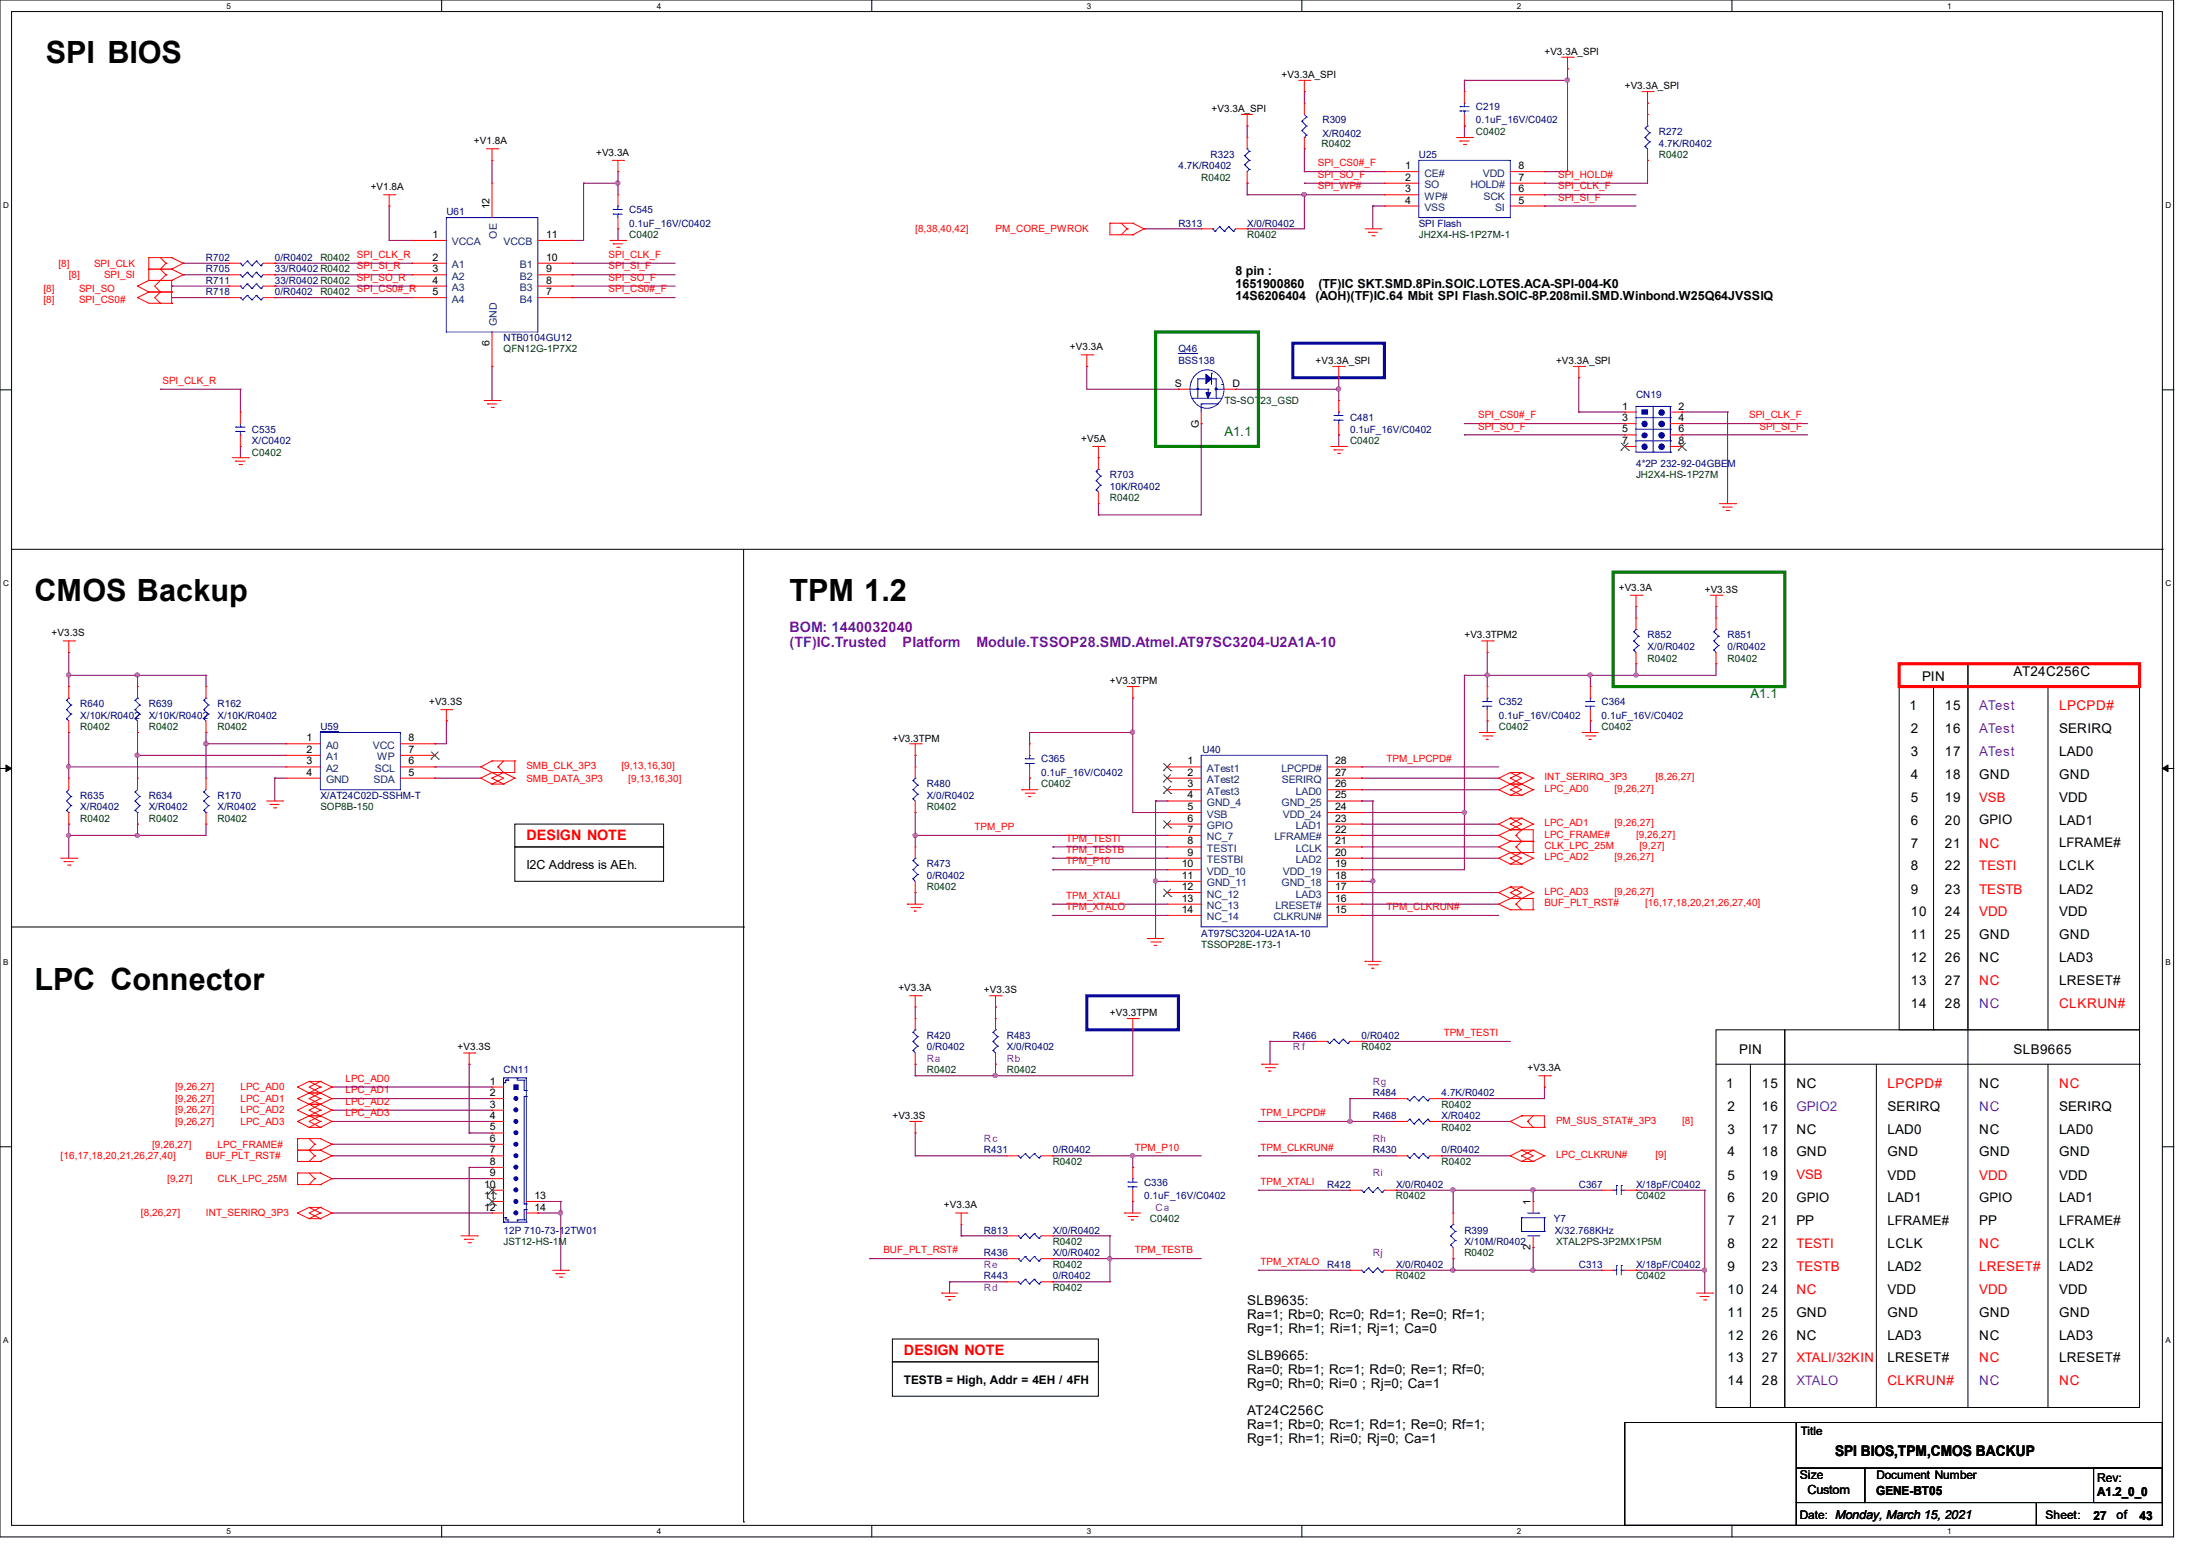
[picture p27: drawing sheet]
<svg xmlns="http://www.w3.org/2000/svg" width="297mm" height="210mm" viewBox="0 0 297 210" stroke-linecap="round" stroke-linejoin="round" font-family="sans-serif">
<defs><g id="words">
<g font-size="4.1">
<text x="6.2" y="8.5">SPI BIOS</text>
<text x="4.7" y="81.3">CMOS Backup</text>
<text x="106.9" y="81.3">TPM 1.2</text>
<text x="4.7" y="134">LPC Connector</text>
</g>
<text font-size="2" x="248.5" y="197.1">SPI BIOS,TPM,CMOS BACKUP</text>
<g font-size="1.9" fill="#8000ff">
<text x="106.9" y="85.5">BOM: 1440032040</text>
<text x="106.9" y="87.5">(TF)IC.Trusted</text>
<text x="122.3" y="87.5">Platform</text>
<text x="132.2" y="87.5">Module.TSSOP28.SMD.Atmel.AT97SC3204-U2A1A-10</text>
</g>
<g font-size="1.9" fill="#f00">
<text x="71.3" y="113.7">DESIGN NOTE</text>
<text x="122.4" y="183.4">DESIGN NOTE</text>
</g>
<g font-size="1.8" fill="#008000">
<text x="165.8" y="59">A1.1</text>
<text x="237.1" y="94.6">A1.1</text>
</g>
<g font-size="1.8">
<text x="260.3" y="92.2">PIN</text>
<text x="272.7" y="91.5">AT24C256C</text>
<text x="258.6" y="96.2">1</text>
<text x="258.8" y="99.3">2</text>
<text x="263.4" y="96.2">15</text>
<text x="263.4" y="99.3">16</text>
<text x="278.9" y="99.3">SERIRQ</text>
<text x="258.8" y="102.4">3</text>
<text x="258.8" y="105.5">4</text>
<text x="263.4" y="102.4">17</text>
<text x="263.4" y="105.5">18</text>
<text x="268.1" y="105.5">GND</text>
<text x="278.9" y="102.4">LAD0</text>
<text x="278.9" y="105.5">GND</text>
<text x="258.8" y="108.6">5</text>
<text x="258.8" y="111.7">6</text>
<text x="263.4" y="108.6">19</text>
<text x="263.4" y="111.7">20</text>
<text x="268.1" y="111.6">GPIO</text>
<text x="278.9" y="108.6">VDD</text>
<text x="278.9" y="111.7">LAD1</text>
<text x="258.8" y="114.8">7</text>
<text x="258.8" y="117.9">8</text>
<text x="263.4" y="114.8">21</text>
<text x="263.4" y="117.9">22</text>
<text x="278.9" y="114.7">LFRAME#</text>
<text x="278.9" y="117.9">LCLK</text>
<text x="258.8" y="124.1">10</text>
<text x="258.8" y="121">9</text>
<text x="263.4" y="121">23</text>
<text x="263.4" y="124.1">24</text>
<text x="278.9" y="121">LAD2</text>
<text x="278.9" y="124.1">VDD</text>
<text x="258.8" y="127.2">11</text>
<text x="258.8" y="130.3">12</text>
<text x="263.4" y="130.3">26</text>
<text x="263.4" y="127.2">25</text>
<text x="268.1" y="127.2">GND</text>
<text x="268.1" y="130.3">NC</text>
<text x="278.9" y="127.2">GND</text>
<text x="278.9" y="130.3">LAD3</text>
<text x="258.8" y="133.3">13</text>
<text x="258.8" y="136.5">14</text>
<text x="263.4" y="133.3">27</text>
<text x="263.4" y="136.5">28</text>
<text x="278.9" y="133.3">LRESET#</text>
<text x="235.5" y="142.7">PIN</text>
<text x="272.7" y="142.7">SLB9665</text>
<text x="233.8" y="147.3">1</text>
<text x="238.6" y="147.3">15</text>
<text x="243.3" y="147.3">NC</text>
<text x="268.1" y="147.3">NC</text>
<text x="234" y="150.4">2</text>
<text x="234" y="153.5">3</text>
<text x="238.6" y="150.4">16</text>
<text x="238.6" y="153.5">17</text>
<text x="243.3" y="153.5">NC</text>
<text x="255.6" y="153.5">LAD0</text>
<text x="255.7" y="150.4">SERIRQ</text>
<text x="268.1" y="153.5">NC</text>
<text x="278.9" y="153.5">LAD0</text>
<text x="278.9" y="150.4">SERIRQ</text>
<text x="234" y="156.6">4</text>
<text x="234" y="159.7">5</text>
<text x="238.6" y="156.6">18</text>
<text x="238.6" y="159.7">19</text>
<text x="243.3" y="156.6">GND</text>
<text x="255.6" y="156.6">GND</text>
<text x="255.7" y="159.7">VDD</text>
<text x="268.1" y="156.6">GND</text>
<text x="278.9" y="156.6">GND</text>
<text x="278.9" y="159.7">VDD</text>
<text x="234" y="162.8">6</text>
<text x="234" y="165.9">7</text>
<text x="238.6" y="162.8">20</text>
<text x="238.6" y="165.9">21</text>
<text x="243.3" y="162.8">GPIO</text>
<text x="243.3" y="165.9">PP</text>
<text x="255.7" y="162.8">LAD1</text>
<text x="255.7" y="165.9">LFRAME#</text>
<text x="268.1" y="162.8">GPIO</text>
<text x="268.1" y="165.9">PP</text>
<text x="278.9" y="162.8">LAD1</text>
<text x="278.9" y="165.9">LFRAME#</text>
<text x="234" y="169">8</text>
<text x="234" y="172.1">9</text>
<text x="238.6" y="169">22</text>
<text x="238.6" y="172.1">23</text>
<text x="255.7" y="169">LCLK</text>
<text x="255.7" y="172.1">LAD2</text>
<text x="278.9" y="169">LCLK</text>
<text x="278.9" y="172.1">LAD2</text>
<text x="168.9" y="176.7">SLB9635:</text>
<text x="168.9" y="178.6">Ra=1; Rb=0; Rc=0; Rd=1; Re=0; Rf=1;</text>
<text x="234" y="175.2">10</text>
<text x="234" y="178.3">11</text>
<text x="238.6" y="175.2">24</text>
<text x="238.6" y="178.3">25</text>
<text x="243.3" y="178.3">GND</text>
<text x="255.7" y="175.2">VDD</text>
<text x="255.7" y="178.3">GND</text>
<text x="268.1" y="178.3">GND</text>
<text x="278.9" y="175.2">VDD</text>
<text x="278.9" y="178.3">GND</text>
<text x="168.9" y="180.5">Rg=1; Rh=1; Ri=1; Rj=1; Ca=0</text>
<text x="168.9" y="184.2">SLB9665:</text>
<text x="234" y="181.4">12</text>
<text x="234" y="184.5">13</text>
<text x="238.6" y="181.4">26</text>
<text x="238.6" y="184.5">27</text>
<text x="243.3" y="181.4">NC</text>
<text x="255.6" y="181.4">LAD3</text>
<text x="255.7" y="184.5">LRESET#</text>
<text x="268.1" y="181.4">NC</text>
<text x="278.9" y="181.4">LAD3</text>
<text x="278.9" y="184.5">LRESET#</text>
<text x="168.9" y="186.1">Ra=0; Rb=1; Rc=1; Rd=0; Re=1; Rf=0;</text>
<text x="168.9" y="187.9">Rg=0; Rh=0; Ri=0 ; Rj=0; Ca=1</text>
<text x="168.9" y="191.6">AT24C256C</text>
<text x="234" y="187.6">14</text>
<text x="238.6" y="187.6">28</text>
<text x="168.9" y="193.5">Ra=1; Rb=0; Rc=1; Rd=1; Re=0; Rf=1;</text>
<text x="168.9" y="195.4">Rg=1; Rh=1; Ri=0; Rj=0; Ca=1</text>
</g>
<g font-size="1.8" fill="#8000ff">
<text x="268.1" y="96.2">ATest</text>
<text x="268.1" y="99.3">ATest</text>
<text x="268.1" y="102.4">ATest</text>
<text x="268.1" y="136.5">NC</text>
<text x="243.3" y="150.4">GPIO2</text>
<text x="268.1" y="150.4">NC</text>
<text x="243.3" y="187.5">XTALO</text>
<text x="268.1" y="187.6">NC</text>
</g>
<g font-size="1.8" fill="#f00">
<text x="278.9" y="96.2">LPCPD#</text>
<text x="268.1" y="108.5">VSB</text>
<text x="268.1" y="114.8">NC</text>
<text x="268.1" y="117.8">TESTI</text>
<text x="268.1" y="121">TESTB</text>
<text x="268.1" y="124.1">VDD</text>
<text x="268.1" y="133.3">NC</text>
<text x="278.9" y="136.5">CLKRUN#</text>
<text x="255.7" y="147.3">LPCPD#</text>
<text x="278.9" y="147.3">NC</text>
<text x="243.3" y="159.7">VSB</text>
<text x="268.1" y="159.7">VDD</text>
<text x="243.3" y="169">TESTI</text>
<text x="243.3" y="172.1">TESTB</text>
<text x="268.1" y="169">NC</text>
<text x="268.1" y="172.1">LRESET#</text>
<text x="243.3" y="175.2">NC</text>
<text x="268.1" y="175.2">VDD</text>
<text x="243.3" y="184.4">XTALI/32KIN</text>
<text x="268.1" y="184.5">NC</text>
<text x="255.7" y="187.6">CLKRUN#</text>
<text x="278.9" y="187.6">NC</text>
</g>
<g font-size="1.7">
<text x="167.3" y="37.2">8 pin :</text>
<text x="167.3" y="38.9">1651900860</text>
<text x="167.3" y="40.7">14S6206404</text>
<text x="178.1" y="40.7">(AOH)(TF)IC.64 Mbit SPI Flash.SOIC-8P.208mil.SMD.Winbond.W25Q64JVSSIQ</text>
<text x="178.6" y="38.9">(TF)IC SKT.SMD.8Pin.SOIC.LOTES.ACA-SPI-004-K0</text>
<text x="71.3" y="117.7">I2C Address is AEh.</text>
<text x="243.8" y="200.3">Size</text>
<text x="244.8" y="202.4">Custom</text>
<text x="254.1" y="202.4">GENE-BT05</text>
<text x="284" y="202.5">A1.2_0_0</text>
<text x="284" y="200.6">Rev:</text>
<text x="283.5" y="205.8">27</text>
<text x="286.6" y="205.7">of</text>
<text x="289.8" y="205.8">43</text>
</g>
<g font-size="1.6">
<text x="122.4" y="187.5">TESTB = High, Addr = 4EH / 4FH</text>
<text x="243.9" y="194.4">Title</text>
<text x="254.1" y="200.2">Document Number</text>
<text x="243.8" y="205.7">Date: Monday, March 15, 2021</text>
<text x="277" y="205.7">Sheet:</text>
</g>
<g font-size="1.4">
<text x="173.6" y="10.5">+V3.3A_SPI</text>
<text x="209.2" y="7.5">+V3.3A_SPI</text>
<text x="164.1" y="15.2">+V3.3A_SPI</text>
<text x="220.1" y="12.1">+V3.3A_SPI</text>
<text x="64.2" y="19.5">+V1.8A</text>
<text x="80.7" y="21.1">+V3.3A</text>
<text x="190.3" y="22.9">1</text>
<text x="205.7" y="22.9">8</text>
<text x="50.2" y="25.7">+V1.8A</text>
<text x="66.3" y="28.4" transform="rotate(-90 66.3 28.4)">12</text>
<text x="190.3" y="24.5">2</text>
<text x="190.3" y="26">3</text>
<text x="190.3" y="27.6">4</text>
<text x="205.7" y="27.6">5</text>
<text x="205.7" y="26">6</text>
<text x="205.7" y="24.5">7</text>
<text x="58.6" y="32.2">1</text>
<text x="58.6" y="35.3">2</text>
<text x="74" y="35.3">10</text>
<text x="74" y="32.2">11</text>
<text x="58.6" y="36.9">3</text>
<text x="58.6" y="38.4">4</text>
<text x="58.6" y="40">5</text>
<text x="74" y="40">7</text>
<text x="74" y="38.4">8</text>
<text x="74" y="36.9">9</text>
<text x="66.3" y="46.9" transform="rotate(-90 66.3 46.9)">6</text>
<text x="144.9" y="47.4">+V3.3A</text>
<text x="159.1" y="52.4">S</text>
<text x="166.9" y="52.4">D</text>
<text x="178.2" y="49.3">+V3.3A_SPI</text>
<text x="210.7" y="49.3">+V3.3A_SPI</text>
<text x="146.4" y="59.8">+V5A</text>
<text x="162.3" y="58" transform="rotate(-90 162.3 58)">G</text>
<text x="219.7" y="55.5">1</text>
<text x="219.7" y="57">3</text>
<text x="219.7" y="58.5">5</text>
<text x="227.3" y="55.5">2</text>
<text x="227.3" y="57">4</text>
<text x="227.3" y="58.5">6</text>
<text x="219.7" y="60.1">7</text>
<text x="227.3" y="60.1">8</text>
<text x="219.2" y="80">+V3.3A</text>
<text x="230.9" y="80.3">+V3.3S</text>
<text x="7" y="86.1">+V3.3S</text>
<text x="198.3" y="86.4">+V3.3TPM2</text>
<text x="58.1" y="95.5">+V3.3S</text>
<text x="150.3" y="92.7">+V3.3TPM</text>
<text x="41.5" y="100.4">1</text>
<text x="41.5" y="101.9">2</text>
<text x="55.3" y="100.4">8</text>
<text x="55.3" y="101.9">7</text>
<text x="120.9" y="100.4">+V3.3TPM</text>
<text x="41.5" y="103.5">3</text>
<text x="41.5" y="105">4</text>
<text x="55.3" y="103.5">6</text>
<text x="55.3" y="105">5</text>
<text x="160.8" y="106.6">3</text>
<text x="160.8" y="105">2</text>
<text x="160.8" y="103.5">1</text>
<text x="180.8" y="106.6">26</text>
<text x="180.8" y="105">27</text>
<text x="180.8" y="103.5">28</text>
<text x="160.8" y="112.8">7</text>
<text x="160.8" y="111.2">6</text>
<text x="160.8" y="109.7">5</text>
<text x="160.8" y="108.1">4</text>
<text x="180.8" y="112.8">22</text>
<text x="180.8" y="111.2">23</text>
<text x="180.8" y="109.7">24</text>
<text x="180.8" y="108.1">25</text>
<text x="160.1" y="119">11</text>
<text x="160.1" y="117.4">10</text>
<text x="160.8" y="115.9">9</text>
<text x="160.8" y="114.3">8</text>
<text x="180.8" y="119">18</text>
<text x="180.8" y="117.4">19</text>
<text x="180.8" y="115.9">20</text>
<text x="180.8" y="114.3">21</text>
<text x="160.1" y="123.6">14</text>
<text x="160.1" y="122.1">13</text>
<text x="160.1" y="120.5">12</text>
<text x="180.8" y="123.6">15</text>
<text x="180.8" y="122.1">16</text>
<text x="180.8" y="120.5">17</text>
<text x="121.7" y="134.2">+V3.3A</text>
<text x="133.3" y="134.5">+V3.3S</text>
<text x="150.3" y="137.6">+V3.3TPM</text>
<text x="62" y="142.2">+V3.3S</text>
<text x="66.3" y="146.9">1</text>
<text x="66.3" y="148.4">2</text>
<text x="66.3" y="150">3</text>
<text x="206.9" y="145">+V3.3A</text>
<text x="66.3" y="151.5">4</text>
<text x="66.3" y="153.1">5</text>
<text x="66.3" y="154.6">6</text>
<text x="120.9" y="151.6">+V3.3S</text>
<text x="65.6" y="160.8">10</text>
<text x="66.3" y="156.2">7</text>
<text x="66.3" y="157.7">8</text>
<text x="66.3" y="159.3">9</text>
<text x="65.6" y="162.3">11</text>
<text x="65.6" y="163.9">12</text>
<text x="72.4" y="162.3">13</text>
<text x="72.4" y="163.9">14</text>
<text x="127.8" y="163.6">+V3.3A</text>
<text x="207.3" y="163.2" transform="rotate(-90 207.3 163.2)">1</text>
<text x="207.3" y="169.2" transform="rotate(-90 207.3 169.2)">2</text>
</g>
<g font-size="1.4" fill="#000080">
<text x="179.1" y="16.7">R309</text>
<text x="199.9" y="14.9">C219</text>
<text x="199.9" y="16.7">0.1uF_16V/C0402</text>
<text x="159.6" y="22.9">4.7K/R0402</text>
<text x="164" y="21.4">R323</text>
<text x="179.1" y="18.6">X/R0402</text>
<text x="192.2" y="21.4">U25</text>
<text x="224.7" y="18.3">R272</text>
<text x="224.7" y="19.9">4.7K/R0402</text>
<text x="60.5" y="29.1">U61</text>
<text x="85.2" y="28.8">C545</text>
<text x="27.9" y="35.3">R702</text>
<text x="37.2" y="35.3">0/R0402</text>
<text x="85.2" y="30.7">0.1uF_16V/C0402</text>
<text x="159.6" y="30.7">R313</text>
<text x="168.9" y="30.7">X/0/R0402</text>
<text x="192.2" y="30.7">SPI Flash</text>
<text x="27.9" y="40">R718</text>
<text x="27.9" y="38.4">R711</text>
<text x="27.9" y="36.9">R705</text>
<text x="37.2" y="40">0/R0402</text>
<text x="37.2" y="38.4">33/R0402 R0402</text>
<text x="37.2" y="36.9">33/R0402 R0402</text>
<text x="68.2" y="46.2">NTB0104GU12</text>
<text x="159.6" y="47.7">Q46</text>
<text x="159.6" y="49.3">BSS138</text>
<text x="221.6" y="53.9">CN19</text>
<text x="34.1" y="58.6">C535</text>
<text x="182.8" y="57">C481</text>
<text x="182.8" y="58.6">0.1uF_16V/C0402</text>
<text x="34.1" y="60.1">X/C0402</text>
<text x="150.3" y="64.8">R703</text>
<text x="221.6" y="63.2">4*2P 232-92-04GBEM</text>
<text x="150.3" y="66.3">10K/R0402</text>
<text x="223.1" y="86.4">R852</text>
<text x="223.1" y="88">X/0/R0402</text>
<text x="234" y="86.4">R851</text>
<text x="234" y="88">0/R0402</text>
<text x="10.9" y="95.8">R640</text>
<text x="20.2" y="95.8">R639</text>
<text x="29.5" y="95.8">R162</text>
<text x="203" y="95.5">C352</text>
<text x="216.9" y="95.5">C364</text>
<text x="10.9" y="97.3">X/10K/R0402</text>
<text x="20.2" y="97.3">X/10K/R0402</text>
<text x="29.5" y="97.3">X/10K/R0402</text>
<text x="43.4" y="98.8">U59</text>
<text x="162.9" y="101.9">U40</text>
<text x="203" y="97.3">0.1uF_16V/C0402</text>
<text x="216.9" y="97.3">0.1uF_16V/C0402</text>
<text x="125.5" y="106.6">R480</text>
<text x="141" y="103.2">C365</text>
<text x="141" y="105.1">0.1uF_16V/C0402</text>
<text x="10.9" y="108.2">R635</text>
<text x="10.9" y="109.7">X/R0402</text>
<text x="20.2" y="108.2">R634</text>
<text x="20.2" y="109.7">X/R0402</text>
<text x="29.5" y="108.2">R170</text>
<text x="29.5" y="109.7">X/R0402</text>
<text x="43.4" y="108.2">X/AT24C02D-SSHM-T</text>
<text x="125.5" y="108.2">X/0/R0402</text>
<text x="125.5" y="117.4">R473</text>
<text x="125.5" y="119">0/R0402</text>
<text x="162.7" y="126.9">AT97SC3204-U2A1A-10</text>
<text x="125.5" y="140.7">R420</text>
<text x="125.5" y="142.2">0/R0402</text>
<text x="136.4" y="140.7">R483</text>
<text x="136.4" y="142.2">X/0/R0402</text>
<text x="175.1" y="140.7">R466</text>
<text x="184.4" y="140.7">0/R0402</text>
<text x="68.2" y="145.3">CN11</text>
<text x="185.9" y="148.4">R484</text>
<text x="195.2" y="148.4">4.7K/R0402</text>
<text x="185.9" y="151.6">R468</text>
<text x="195.2" y="151.6">X/R0402</text>
<text x="133.3" y="156.2">R431</text>
<text x="142.6" y="156.2">0/R0402</text>
<text x="154.9" y="160.5">C336</text>
<text x="179.8" y="160.8">R422</text>
<text x="185.9" y="156.2">R430</text>
<text x="189.1" y="160.8">X/0/R0402</text>
<text x="195.2" y="156.2">0/R0402</text>
<text x="213.8" y="160.8">C367</text>
<text x="221.6" y="160.8">X/18pF/C0402</text>
<text x="68.2" y="167">12P 710-73-12TW01</text>
<text x="133.3" y="167">R813</text>
<text x="142.6" y="167">X/0/R0402</text>
<text x="154.9" y="162.4">0.1uF_16V/C0402</text>
<text x="198.3" y="167">R399</text>
<text x="210.4" y="165.5">Y7</text>
<text x="210.6" y="167">X/32.768KHz</text>
<text x="133.3" y="170.1">R436</text>
<text x="133.3" y="173.2">R443</text>
<text x="142.6" y="170.1">X/0/R0402</text>
<text x="142.6" y="173.2">0/R0402</text>
<text x="179.8" y="171.7">R418</text>
<text x="189.1" y="171.7">X/0/R0402</text>
<text x="198.3" y="168.6">X/10M/R0402</text>
<text x="213.8" y="171.7">C313</text>
<text x="221.6" y="171.7">X/18pF/C0402</text>
</g>
<g font-size="1.4" fill="#f00">
<text x="178.5" y="22.5">SPI_CS0#_F</text>
<text x="178.5" y="24.1">SPI_SO_F</text>
<text x="178.5" y="25.7">SPI_WP#</text>
<text x="211" y="27.2">SPI_SI_F</text>
<text x="211" y="24.1">SPI_HOLD#</text>
<text x="211" y="25.7">SPI_CLK_F</text>
<text x="48.3" y="34.9">SPI_CLK_R</text>
<text x="82.4" y="34.9">SPI_CLK_F</text>
<text x="124" y="31.5">[8,38,40,42]</text>
<text x="134.8" y="31.5">PM_CORE_PWROK</text>
<text x="5.9" y="41.1">[8]</text>
<text x="5.9" y="39.5">[8]</text>
<text x="7.9" y="36.1">[8]</text>
<text x="9.3" y="37.7">[8]</text>
<text x="10.7" y="41.1">SPI_CS0#</text>
<text x="10.7" y="39.5">SPI_SO</text>
<text x="12.7" y="36.1">SPI_CLK</text>
<text x="14.1" y="37.7">SPI_SI</text>
<text x="48.3" y="39.6">SPI_CS0#_R</text>
<text x="48.3" y="36.5">SPI_SI_R</text>
<text x="48.3" y="38">SPI_SO_R</text>
<text x="82.4" y="36.5">SPI_SI_F</text>
<text x="82.4" y="38">SPI_SO_F</text>
<text x="82.4" y="39.6">SPI_CS0#_F</text>
<text x="22" y="52">SPI_CLK_R</text>
<text x="200.2" y="56.6">SPI_CS0#_F</text>
<text x="200.2" y="58.2">SPI_SO_F</text>
<text x="236.9" y="56.6">SPI_CLK_F</text>
<text x="238.3" y="58.2">SPI_SI_F</text>
<text x="71.3" y="105.8">SMB_DATA_3P3</text>
<text x="71.3" y="104.1">SMB_CLK_3P3</text>
<text x="84.2" y="104.1">[9,13,16,30]</text>
<text x="85.1" y="105.8">[9,13,16,30]</text>
<text x="187.8" y="103.1">TPM_LPCPD#</text>
<text x="209.2" y="107.2">LPC_AD0</text>
<text x="209.2" y="105.7">INT_SERIRQ_3P3</text>
<text x="218.7" y="107.2">[9,26,27]</text>
<text x="224.2" y="105.7">[8,26,27]</text>
<text x="132" y="112.4">TPM_PP</text>
<text x="144.4" y="114">TPM_TESTI</text>
<text x="209.2" y="113.4">LPC_FRAME#</text>
<text x="209.2" y="111.9">LPC_AD1</text>
<text x="218.7" y="111.9">[9,26,27]</text>
<text x="221.6" y="113.4">[9,26,27]</text>
<text x="144.4" y="115.5">TPM_TESTB</text>
<text x="144.4" y="117.1">TPM_P10</text>
<text x="209.2" y="115">CLK_LPC_25M</text>
<text x="209.2" y="116.5">LPC_AD2</text>
<text x="218.7" y="116.5">[9,26,27]</text>
<text x="222" y="115">[9,27]</text>
<text x="144.4" y="121.7">TPM_XTALI</text>
<text x="144.4" y="123.2">TPM_XTALO</text>
<text x="187.8" y="123.2">TPM_CLKRUN#</text>
<text x="209.2" y="122.7">BUF_PLT_RST#</text>
<text x="209.2" y="121.2">LPC_AD3</text>
<text x="218.7" y="121.2">[9,26,27]</text>
<text x="222.8" y="122.7">[16,17,18,20,21,26,27,40]</text>
<text x="195.5" y="140.3">TPM_TESTI</text>
<text x="23.7" y="149.2">[9,26,27]</text>
<text x="23.7" y="147.7">[9,26,27]</text>
<text x="32.6" y="149.2">LPC_AD1</text>
<text x="32.6" y="147.7">LPC_AD0</text>
<text x="46.8" y="149.6">LPC_AD2</text>
<text x="46.8" y="148">LPC_AD1</text>
<text x="46.8" y="146.5">LPC_AD0</text>
<text x="20.6" y="155.4">[9,26,27]</text>
<text x="23.7" y="152.3">[9,26,27]</text>
<text x="23.7" y="150.7">[9,26,27]</text>
<text x="29.5" y="155.4">LPC_FRAME#</text>
<text x="32.6" y="152.3">LPC_AD3</text>
<text x="32.6" y="150.7">LPC_AD2</text>
<text x="46.8" y="151.1">LPC_AD3</text>
<text x="153.7" y="155.8">TPM_P10</text>
<text x="170.7" y="155.8">TPM_CLKRUN#</text>
<text x="170.7" y="151.1">TPM_LPCPD#</text>
<text x="210.7" y="152.1">PM_SUS_STAT#_3P3</text>
<text x="227.8" y="152.1">[8]</text>
<text x="8.2" y="157">[16,17,18,20,21,26,27,40]</text>
<text x="22.6" y="160.1">[9,27]</text>
<text x="27.9" y="157">BUF_PLT_RST#</text>
<text x="29.5" y="160.1">CLK_LPC_25M</text>
<text x="170.7" y="160.4">TPM_XTALI</text>
<text x="210.7" y="156.8">LPC_CLKRUN#</text>
<text x="224.2" y="156.8">[9]</text>
<text x="19.1" y="164.7">[8,26,27]</text>
<text x="27.9" y="164.7">INT_SERIRQ_3P3</text>
<text x="119.6" y="169.7">BUF_PLT_RST#</text>
<text x="153.7" y="169.7">TPM_TESTB</text>
<text x="170.7" y="171.3">TPM_XTALO</text>
</g>
<g font-size="1.4" fill="#004000">
<text x="179" y="19.9">R0402</text>
<text x="199.9" y="18.3">C0402</text>
<text x="224.7" y="21.4">R0402</text>
<text x="162.7" y="24.5">R0402</text>
<text x="43.4" y="35.3">R0402</text>
<text x="85.2" y="32.2">C0402</text>
<text x="168.9" y="32.2">R0402</text>
<text x="192.2" y="32.2">JH2X4-HS-1P27M-1</text>
<text x="43.4" y="40">R0402</text>
<text x="68.2" y="47.7">QFN12G-1P7X2</text>
<text x="165.8" y="54.7">TS-SOT23_GSD</text>
<text x="34.1" y="61.7">C0402</text>
<text x="182.8" y="60.1">C0402</text>
<text x="221.6" y="64.8">JH2X4-HS-1P27M</text>
<text x="150.3" y="67.9">R0402</text>
<text x="223.1" y="89.6">R0402</text>
<text x="234" y="89.6">R0402</text>
<text x="10.9" y="98.8">R0402</text>
<text x="20.2" y="98.8">R0402</text>
<text x="29.5" y="98.8">R0402</text>
<text x="203" y="98.8">C0402</text>
<text x="216.9" y="98.8">C0402</text>
<text x="141" y="106.6">C0402</text>
<text x="10.9" y="111.3">R0402</text>
<text x="20.2" y="111.3">R0402</text>
<text x="29.5" y="111.3">R0402</text>
<text x="43.4" y="109.7">SOP8B-150</text>
<text x="125.5" y="109.7">R0402</text>
<text x="125.5" y="120.6">R0402</text>
<text x="162.7" y="128.3">TSSOP28E-173-1</text>
<text x="184.4" y="142.2">R0402</text>
<text x="125.5" y="145.3">R0402</text>
<text x="136.4" y="145.3">R0402</text>
<text x="195.2" y="150">R0402</text>
<text x="195.2" y="153.1">R0402</text>
<text x="142.6" y="157.7">R0402</text>
<text x="195.2" y="157.7">R0402</text>
<text x="155.7" y="165.5">C0402</text>
<text x="189.1" y="162.4">R0402</text>
<text x="221.6" y="162.4">C0402</text>
<text x="68.2" y="168.6">JST12-HS-1M</text>
<text x="142.6" y="171.7">R0402</text>
<text x="142.6" y="168.6">R0402</text>
<text x="189.1" y="173.2">R0402</text>
<text x="198.3" y="170.1">R0402</text>
<text x="210.7" y="168.6">XTAL2PS-3P2MX1P5M</text>
<text x="221.6" y="173.2">C0402</text>
<text x="142.6" y="174.8">R0402</text>
</g>
<g font-size="1.4" fill="#004080">
<text x="192.9" y="23.9">CE#</text>
<text x="200.8" y="23.9">VDD</text>
<text x="192.9" y="25.5">SO</text>
<text x="192.9" y="27.1">WP#</text>
<text x="192.9" y="28.6">VSS</text>
<text x="199.1" y="25.5">HOLD#</text>
<text x="200.9" y="27.1">SCK</text>
<text x="202.5" y="28.6">SI</text>
<text x="61.2" y="33.2">VCCA</text>
<text x="67.3" y="32.3" transform="rotate(-90 67.3 32.3)">OE</text>
<text x="68.2" y="33.2">VCCB</text>
<text x="61.2" y="36.3">A1</text>
<text x="61.2" y="37.9">A2</text>
<text x="61.2" y="39.4">A3</text>
<text x="61.2" y="41">A4</text>
<text x="70.4" y="41">B4</text>
<text x="70.4" y="39.4">B3</text>
<text x="70.4" y="37.9">B2</text>
<text x="70.4" y="36.3">B1</text>
<text x="67.3" y="44.2" transform="rotate(-90 67.3 44.2)">GND</text>
<text x="44.2" y="101.4">A0</text>
<text x="50.5" y="101.4">VCC</text>
<text x="44.2" y="103">A1</text>
<text x="44.2" y="104.5">A2</text>
<text x="44.2" y="106">GND</text>
<text x="50.6" y="106">SDA</text>
<text x="50.8" y="104.5">SCL</text>
<text x="51.1" y="103">WP</text>
<text x="163.5" y="107.6">ATest3</text>
<text x="163.5" y="106">ATest2</text>
<text x="163.5" y="104.5">ATest1</text>
<text x="173.6" y="104.5">LPCPD#</text>
<text x="173.6" y="106">SERIRQ</text>
<text x="175.5" y="107.6">LAD0</text>
<text x="163.5" y="113.8">NC_7</text>
<text x="163.5" y="112.3">GPIO</text>
<text x="163.5" y="110.7">VSB</text>
<text x="163.5" y="109.1">GND_4</text>
<text x="172.6" y="113.8">LFRAME#</text>
<text x="173.6" y="109.1">GND_25</text>
<text x="173.7" y="110.7">VDD_24</text>
<text x="175.5" y="112.3">LAD1</text>
<text x="163.5" y="118.4">VDD_10</text>
<text x="163.5" y="116.9">TESTBI</text>
<text x="163.5" y="115.4">TESTI</text>
<text x="173.7" y="118.4">VDD_19</text>
<text x="175.5" y="116.9">LAD2</text>
<text x="175.5" y="115.4">LCLK</text>
<text x="163.5" y="124.6">NC_14</text>
<text x="163.5" y="123.1">NC_13</text>
<text x="163.5" y="121.5">NC_12</text>
<text x="163.5" y="120">GND_11</text>
<text x="172.5" y="124.6">CLKRUN#</text>
<text x="172.8" y="123.1">LRESET#</text>
<text x="173.6" y="120">GND_18</text>
<text x="175.5" y="121.5">LAD3</text>
</g>
<g font-size="1.4" fill="#8000ff">
<text x="125.5" y="143.8">Ra</text>
<text x="136.4" y="143.8">Rb</text>
<text x="175.1" y="142.2">R f</text>
<text x="185.9" y="146.9">Rg</text>
<text x="133.3" y="154.6">Rc</text>
<text x="185.9" y="154.6">Rh</text>
<text x="185.9" y="159.3">Ri</text>
<text x="156.5" y="163.9">Ca</text>
<text x="133.3" y="171.7">Re</text>
<text x="185.9" y="170.1">Rj</text>
<text x="133.3" y="174.8">Rd</text>
</g>
<g font-size="1.1">
<text x="30.7" y="1.2">5</text>
<text x="88.9" y="1.2">4</text>
<text x="147.2" y="1.2">3</text>
<text x="205.4" y="1.2">2</text>
<text x="263.7" y="1.2">1</text>
<text x=".4" y="28.2">D</text>
<text x="293.3" y="28.2">D</text>
<text x=".4" y="79.4">C</text>
<text x="293.3" y="79.4">C</text>
<text x=".4" y="130.6">B</text>
<text x="293.3" y="130.6">B</text>
<text x=".4" y="181.9">A</text>
<text x="293.3" y="181.9">A</text>
<text x="30.7" y="207.7">5</text>
<text x="88.9" y="207.7">4</text>
<text x="147.2" y="207.7">3</text>
<text x="205.4" y="207.7">2</text>
<text x="263.7" y="207.7">1</text>
</g>
</g></defs>
<path d="M0 0h294.4v208.1h-294.4zM1.6 1.6h291.3v204.9h-291.3z" fill="none" stroke="#000" stroke-width=".14"/>
<g fill="#fff">
<path d="M30.7 .2h.6v1.2h-.6z"/>
<path d="M30.7 206.8h.6v1.1h-.6z"/>
</g>
<path d="M59.8 0v1.6M59.8 206.5v1.6" fill="none" stroke="#000" stroke-width=".14"/>
<g fill="#fff">
<path d="M88.9 .2h.6v1.2h-.6z"/>
<path d="M88.9 206.8h.6v1.1h-.6z"/>
</g>
<path d="M118.1 0v1.6M118.1 206.5v1.6" fill="none" stroke="#000" stroke-width=".14"/>
<g fill="#fff">
<path d="M147.2 .2h.6v1.2h-.6z"/>
<path d="M147.2 206.8h.6v1.1h-.6z"/>
</g>
<path d="M176.3 0v1.6M176.3 206.5v1.6" fill="none" stroke="#000" stroke-width=".14"/>
<g fill="#fff">
<path d="M205.4 .2h.6v1.2h-.6z"/>
<path d="M205.4 206.8h.6v1.1h-.6z"/>
</g>
<path d="M234.6 0v1.6M234.6 206.5v1.6" fill="none" stroke="#000" stroke-width=".14"/>
<g fill="#fff">
<path d="M263.7 .2h.6v1.2h-.6z"/>
<path d="M263.7 206.8h.6v1.1h-.6z"/>
<path d="M.4 27.2h.8v1.2h-.8z"/>
<path d="M293.3 27.2h.7v1.2h-.7z"/>
<path d="M.4 78.4h.8v1.2h-.8z"/>
<path d="M293.3 78.4h.7v1.2h-.7z"/>
</g>
<path d="M0 52.8h1.6M292.9 52.8h1.5" fill="none" stroke="#000" stroke-width=".14"/>
<g fill="#fff">
<path d="M.4 129.7h.7v1.2h-.7z"/>
<path d="M293.3 129.7h.7v1.2h-.7z"/>
</g>
<path d="M0 104.1h1.6M292.9 104.1h1.5" fill="none" stroke="#000" stroke-width=".14"/>
<path d="M.8 103.6l.8 .5-.8 .4zM292.9 104.1l.7-.5v.9z" fill="#000" stroke="#000" stroke-width=".14"/>
<g fill="#fff">
<path d="M.4 180.9h.7v1.2h-.7z"/>
<path d="M293.3 180.9h.7v1.2h-.7z"/>
</g>
<g fill="none" stroke="#000" stroke-width=".14">
<path d="M1.6 74.4h291.3M100.7 74.4v131.7M292.9 74.4h.1M257.2 89.9h9.3v49.5h-9.3zM257.2 93h32.6M261.9 93v46.4M266.5 89.9h23.3v49.5h-23.3zM277.4 93v46.4M289.8 93h.1M69.7 111.6h20.2v3.1h-20.2zM69.7 114.7h20.2v4.6h-20.2zM1.6 125.5h99.1"/>
<path d="M100.7 125.5h.1M232.4 139.4h9.3v51.2h-9.3zM241.7 139.4h48.1v51.2h-48.1zM261.9 139.4h.1M266.5 139.4v51.2M277.4 139.4h.1M0 155.3h1.6M232.4 144.1h57.4M237.1 144.1v46.5M254.1 144.1v46.5M277.4 144.1v46.5M289.8 144.1h.1"/>
<path d="M292.9 155.3h1.5M120.9 181.3h27.9v3.1h-27.9zM120.9 184.4h27.9v4.7h-27.9zM220 192.6h23.3v13.9h-23.3zM237.1 190.6h.1M243.3 198.8h9.3v4.7h-9.3zM243.3 192.6h49.6v6.2h-49.6zM252.6 198.8h40.3v4.7h-40.3zM254.1 190.6h.1M266.5 190.6h.1M277.4 190.6h.1M283.5 198.8h9.4v4.7h-9.4z"/>
<path d="M100.7 206.1h.1M243.3 203.5h32.5v3h-32.5zM275.8 203.5h17.1v3h-17.1z"/>
</g>
<path d="M175.1 46.5h12.4v4.6h-12.4zM147.2 134.8h12.4v4.6h-12.4z" fill="none" stroke="#00f" stroke-width=".42"/>
<path d="M257.2 89.9h32.6v3.1h-32.6z" fill="none" stroke="#f00" stroke-width=".42"/>
<path d="M156.5 45h13.9v15.5h-13.9zM218.5 77.5h23.2v15.5h-23.2z" fill="none" stroke="#008000" stroke-width=".42"/>
<g fill="none" stroke="#800040" stroke-width=".14">
<path d="M168.9 17.1h.1M168.9 17.1v1.5M176.7 12.4h.1M176.7 12.4v1.6M198.3 17.1h.1M198.3 10.9h.1M198.3 10.9v1.5M198.3 17.1v1.5M198.3 10.9h14M212.3 10.9h.1M212.3 9.3h.1M212.3 9.3v13.9h-3.1"/>
<path d="M223.1 14h.1M223.1 14v1.5M23.2 38.7h.1M23.2 38.7h7.8M24.8 37.2h.1M24.8 35.6h.1M24.8 37.2h6.2M24.8 35.6h6.2M37.2 35.6h.1M37.2 37.2h.1M37.2 38.7h.1M37.2 37.2h18.6"/>
<path d="M37.2 38.7h18.6M37.2 35.6h18.6M52.7 27.9h.1M52.7 32.6h.1M52.7 27.9v4.7M52.7 32.6h3.1M66.6 21.7h.1M66.6 21.7v3.1M77.5 37.2h.1M77.5 35.6h.1M77.5 38.7h.1M77.5 32.6h.1"/>
<path d="M77.5 37.2h13.9M77.5 38.7h13.9M77.5 35.6h13.9M79 24.8h.1M79 24.8h4.7M79 24.8v7.8h-1.5M83.7 31h.1M83.7 23.2h.1M83.7 24.8h.1M83.7 23.2v3.2M83.7 31v1.6M154.9 31h.1"/>
<path d="M154.9 31h7.8M168.9 31h.1M168.9 24.8h.1M168.9 26.4h.1M168.9 26.4h18.6M168.9 24.8v1.6M176.7 24.8h.1M176.7 23.2h.1M176.7 26.4h.1M176.7 20.2h.1M176.7 24.8h10.8M176.7 23.2h10.8"/>
<path d="M176.7 20.2v3M176.7 26.4v4.6h-7.8M185.9 27.9h.1M185.9 27.9v3.1M185.9 27.9h1.6M209.2 27.9h.1M209.2 23.2h.1M209.2 24.8h.1M209.2 26.4h.1M209.2 27.9h12.4M209.2 26.4h12.4M223.1 21.7h.1"/>
<path d="M223.1 21.7v3.1h-13.9M21.7 52.7h.1M21.7 52.7h10.9M23.2 40.3h.1M23.2 40.3h7.8M32.6 52.7h.1M32.6 52.7v3.1M37.2 40.3h.1M37.2 40.3h18.6M66.6 49.6h.1M66.6 49.6v4.6M77.5 40.3h.1"/>
<path d="M77.5 40.3h13.9M147.2 49.6h.1M147.2 49.6v3.1h12.4M159.6 52.7h.1M162.7 57.4h.1M162.7 57.4v12.3h-13.9M167.3 52.7h.1M167.3 52.7h14M181.3 52.7h.1M181.3 58.9h.1M181.3 51.1h.1M181.3 51.1v3.1"/>
<path d="M181.3 58.9v1.6M198.3 57.4h.1M198.3 58.9h.1M198.3 57.4h21.7M198.3 58.9h21.7M213.8 51.1h.1M213.8 55.8h.1M213.8 55.8h6.2M213.8 51.1v4.7M227.8 57.4h.1M227.8 58.9h.1M227.8 55.8h.1"/>
<path d="M227.8 57.4h17M227.8 58.9h17M227.8 55.8h6.2M234 55.8h.1M234 55.8v12.4M32.6 60.5h.1M32.6 60.5v1.5M148.8 69.7h.1M148.8 68.2h.1M148.8 68.2v1.5M9.3 91.4h.1M9.3 88.3h.1"/>
<path d="M9.3 99.2h.1M9.3 88.3v4.7M9.3 99.2v6.2M9.3 91.4h18.6M18.6 91.4h.1M18.6 99.2h.1M18.6 91.4v1.6M18.6 99.2v6.2M27.9 91.4h.1M27.9 99.2h.1M27.9 91.4v1.6M27.9 99.2v6.2"/>
<path d="M60.5 97.6h.1M60.5 97.6v3.1h-1.6M139.4 99.2h.1M139.4 99.2v1.5M139.4 99.2h14M153.4 99.2h.1M153.4 94.5h.1M153.4 94.5v15.5M198.3 91.4h.1M198.3 91.4v26.4h-13.9M201.4 97.6h.1M201.4 91.4h.1"/>
<path d="M201.4 88.3h.1M201.4 88.3v4.7M201.4 97.6v1.6M215.4 97.6h.1M215.4 91.4h.1M215.4 91.4v1.6M215.4 97.6v1.6M221.6 82.1h.1M221.6 89.9h.1M221.6 91.4h.1M221.6 82.1v1.6M221.6 89.9v1.5"/>
<path d="M232.4 82.1h.1M232.4 89.9h.1M232.4 89.9v1.5h-34.1M232.4 82.1v1.6M9.3 103.8h.1M9.3 113.1h.1M9.3 111.6h.1M9.3 111.6v4.6M9.3 103.8h29.4M18.6 102.3h.1M18.6 113.1h.1M18.6 111.6h.1"/>
<path d="M18.6 111.6v1.5M18.6 102.3h20.1M27.9 100.7h.1M27.9 111.6h.1M27.9 111.6v1.5h-18.6M27.9 100.7h10.8M37.2 105.4h.1M37.2 105.4h1.5M37.2 105.4v3.1M58.9 103.8h.1M58.9 105.4h.1M58.9 100.7h.1"/>
<path d="M58.9 103.8h6.2M58.9 105.4h6.2M124 113.1h.1M124 102.3h.1M124 110h.1M124 113.1h34.1M124 102.3v1.5M124 110v4.7M139.4 105.4h.1M139.4 105.4v1.5M142.6 116.2h.1M142.6 114.7h.1"/>
<path d="M142.6 117.8h.1M142.6 117.8h15.5M142.6 114.7h15.5M142.6 116.2h15.5M153.4 110h.1M153.4 110h4.7M156.5 119.3h.1M156.5 108.5h.1M156.5 108.5h1.6M156.5 119.3h1.6M156.5 108.5v18.6M184.4 111.6h.1"/>
<path d="M184.4 117.8h.1M184.4 113.1h.1M184.4 114.7h.1M184.4 116.2h.1M184.4 105.4h.1M184.4 110h.1M184.4 106.9h.1M184.4 108.5h.1M184.4 119.3h.1M184.4 103.8h.1M184.4 103.8h18.6M184.4 105.4h18.6"/>
<path d="M184.4 113.1h18.6M184.4 111.6h18.6M184.4 114.7h18.6M184.4 116.2h18.6M184.4 110h13.9M184.4 106.9h18.6M184.4 108.5h1.5M184.4 119.3h1.5M185.9 119.3h.1M185.9 108.5h.1M185.9 108.5v21.7M198.3 110h.1"/>
<path d="M124 120.9h.1M124 136.4h.1M124 120.9v1.5M124 136.4v1.5M134.8 136.4h.1M134.8 136.4v1.5M142.6 122.4h.1M142.6 124h.1M142.6 124h15.5M142.6 122.4h15.5M153.4 139.4h.1M153.4 139.4v6.3h-29.4"/>
<path d="M184.4 124h.1M184.4 120.9h.1M184.4 122.4h.1M184.4 124h18.6M184.4 120.9h18.6M184.4 122.4h18.6M45 154.9h.1M45 150.3h.1M45 148.8h.1M45 147.2h.1M45 151.8h.1M45 156.5h.1"/>
<path d="M45 159.6h.1M45 154.9h21.6M45 150.3h21.6M45 148.8h21.6M45 147.2h21.6M45 151.8h21.6M45 156.5h21.6M45 159.6h21.6M63.5 158.1h.1M63.5 144.1h.1M63.5 153.4h.1M63.5 144.1v9.3"/>
<path d="M63.5 158.1v9.2M63.5 153.4h3.1M63.5 158.1h3.1M124 156.5h.1M124 153.4h.1M124 144.1h.1M124 145.7h.1M124 156.5h12.4M124 144.1v1.6M124 153.4v3.1M134.8 145.7h.1M134.8 144.1h.1"/>
<path d="M134.8 144.1v1.6M142.6 156.5h.1M142.6 156.5h20.1M153.4 156.5h.1M153.4 158.1h.1M153.4 156.5v1.6M170.4 156.5h.1M170.4 151.8h.1M170.4 151.8h18.7M170.4 156.5h18.7M172 141h.1M172 141v3.1"/>
<path d="M172 141h6.2M182.8 151.8h.1M182.8 148.8h.1M182.8 148.8h6.3M182.8 148.8v3M184.4 141h.1M184.4 141h20.2M195.2 151.8h.1M195.2 156.5h.1M195.2 148.8h.1M195.2 151.8h9.4M195.2 156.5h9.4"/>
<path d="M209.2 147.2h.1M209.2 147.2v1.6h-14M45 164.3h.1M45 164.3h21.6M72.9 162.7h.1M72.9 164.3h.1M72.9 164.3h3M72.9 162.7h3M75.9 164.3h.1M75.9 162.7h.1M75.9 162.7v9.3M117.8 170.4h.1"/>
<path d="M117.8 170.4h18.6M128.6 173.6h.1M128.6 173.6h7.8M128.6 173.6v1.5M130.2 167.3h.1M130.2 167.3h6.2M130.2 165.8v1.5M142.6 173.6h.1M142.6 170.4h.1M142.6 170.4h20.1M142.6 173.6h7.7M142.6 167.3h7.7"/>
<path d="M150.3 170.4h.1M150.3 173.6h.1M150.3 167.3h.1M150.3 167.3v6.3M153.4 162.7h.1M153.4 162.7v1.6M170.4 161.2h.1M170.4 172h.1M170.4 161.2h12.4M170.4 172h12.4M189.1 161.2h.1M189.1 172h.1"/>
<path d="M189.1 161.2h27.8M189.1 172h27.8M196.8 170.4h.1M196.8 161.2h.1M196.8 172h.1M196.8 161.2v3.1M196.8 170.4v1.6M207.6 161.2h.1M207.6 168.9h.1M207.6 172h.1M207.6 161.2v1.5M207.6 168.9v3.1"/>
<path d="M221.6 161.2h.1M221.6 172h.1M221.6 161.2h9.3M221.6 172h9.3M230.9 161.2h.1M230.9 172h.1M230.9 161.2v13.9"/>
</g>
<g fill="#f0f" stroke="#f0f" stroke-width=".14">
<circle cx="9.3" cy="91.4" r=".28"/>
<circle cx="18.6" cy="91.4" r=".29"/>
<circle cx="27.9" cy="100.7" r=".29"/>
<circle cx="18.6" cy="102.3" r=".29"/>
<circle cx="18.6" cy="113.1" r=".29"/>
<circle cx="9.3" cy="113.1" r=".28"/>
<circle cx="9.3" cy="103.8" r=".28"/>
<circle cx="181.3" cy="52.7" r=".29"/>
<circle cx="198.3" cy="110" r=".29"/>
<circle cx="201.4" cy="91.4" r=".29"/>
<circle cx="215.4" cy="91.4" r=".29"/>
<circle cx="185.9" cy="119.3" r=".29"/>
<circle cx="156.5" cy="119.3" r=".28"/>
<circle cx="124" cy="113.1" r=".29"/>
<circle cx="75.9" cy="164.2" r=".29"/>
<circle cx="176.6" cy="26.3" r=".29"/>
<circle cx="212.3" cy="10.8" r=".29"/>
<circle cx="153.4" cy="99.1" r=".29"/>
<circle cx="150.3" cy="170.4" r=".29"/>
<circle cx="182.8" cy="151.8" r=".29"/>
<circle cx="134.8" cy="145.6" r=".29"/>
<circle cx="196.8" cy="172" r=".29"/>
<circle cx="230.9" cy="172" r=".29"/>
<circle cx="207.6" cy="161.1" r=".29"/>
<circle cx="196.8" cy="161.1" r=".29"/>
<circle cx="207.6" cy="172" r=".29"/>
<circle cx="153.4" cy="156.5" r=".29"/>
<circle cx="83.7" cy="24.8" r=".29"/>
<circle cx="221.6" cy="91.4" r=".29"/>
</g>
<g fill="none" stroke="#f00" stroke-width=".14">
<path d="M168.1 15.5h.1M168.1 15.5h1.6M168.9 17.1h.1M168.9 18.6h.1M168.9 15.5v1.6M168.9 18.6v1.6M175.9 10.9h1.5M176.7 12.4h.1M176.7 14h.1M176.7 10.9v1.5M176.7 14v1.5M176.7 18.6v1.6"/>
<path d="M177.4 10.9h.1M197.3 18.6h2.1M197.7 19.1h.1M197.7 19.1h1.3M198.2 19.6h.3M198.3 17.1h.1M198.3 12.4h.1M198.3 12.4v1.6M198.3 15.5v1.6M198.5 19.6h.1M199.4 18.6h.1M211.5 7.7h1.6"/>
<path d="M212.3 9.3h.1M212.3 7.7v1.6M213.1 7.7h.1M222.4 12.4h1.5M223.1 14h.1M223.1 15.5h.1M223.1 12.4v1.6M223.1 15.5v1.6M223.9 12.4h.1M18.6 38.7h.1M18.6 38.7l1.6 .8M20.2 39.5h.1"/>
<path d="M20.2 38h.1M20.2 34.9h.1M20.2 36.4h.1M20.2 39.5l-1.6 .8M20.2 39.5h3M20.2 38l-1.6 .7M20.2 38h3M20.2 36.4h3M20.2 34.9h3M20.2 34.9v3.1M21.7 39.5h.1M21.7 38h.1"/>
<path d="M21.7 39.5l-.7 .8 .7 .8M21.7 34.9l.8 .7M22.5 35.6h.1M22.5 37.2h.1M22.5 37.2l-1.5 1.5 .7 .8M22.5 35.6l-.8 .8 .8 .8M23.2 39.5h.1M23.2 38h.1M23.2 36.4h.1M23.2 34.9h.1M23.2 38v3.1M23.2 34.9l1.6 .7"/>
<path d="M23.2 36.4l1.6 .8M24.8 35.6h.1M24.8 37.2h.1M24.8 35.6l-1.6 .8M24.8 37.2l-1.6 .8M31 38.7h.1M31 37.2h.1M31 35.6h.1M31 38.7h1.6M31 37.2h1.6M31 35.6h1.6M35.6 38.7h1.6"/>
<path d="M35.6 37.2h1.6M35.6 35.6h1.6M37.2 38.7h.1M37.2 37.2h.1M37.2 35.6h.1M51.9 26.4h1.6M52.7 27.9h.1M52.7 26.4v1.5M53.5 26.4h.1M55.8 32.6h.1M55.8 35.6h.1M55.8 37.2h.1"/>
<path d="M55.8 38.7h.1M55.8 32.6h4.7M55.8 38.7h4.7M55.8 37.2h4.7M55.8 35.6h4.7M65.9 20.2h1.5M66.6 21.7h.1M66.6 24.8h.1M66.6 20.2v1.5M66.6 24.8v4.7M67.4 20.2h.1M72.9 32.6h4.6"/>
<path d="M72.9 38.7h4.6M72.9 37.2h4.6M72.9 35.6h4.6M77.5 38.7h.1M77.5 37.2h.1M77.5 35.6h.1M77.5 32.6h.1M82.6 32.6h2.2M82.9 21.7h1.6M83.1 33h.1M83.1 33h1.2M83.5 33.5h.3"/>
<path d="M83.7 23.2h.1M83.7 31h.1M83.7 26.4h.1M83.7 21.7v1.5M83.7 26.4v1.5M83.7 29.5v1.5M83.8 33.5h.1M84.5 21.7h.1M84.8 32.6h.1M150.3 30.2h.1M150.3 30.2v1.6h3.1M150.3 30.2h3.1"/>
<path d="M151.8 30.2l.9 .8M152.7 31h.1M152.7 31l-.9 .8M153.4 31.8h.1M153.4 30.2h.1M153.4 30.2l1.5 .8M154.9 31h.1M154.9 31l-1.5 .8M162.7 31h.1M162.7 31h1.6M167.3 31h1.6M168.9 24.8h.1"/>
<path d="M168.9 31h.1M168.9 23.2v1.6M176.7 20.2h.1M184.9 31h2.1M185.3 31.5h.1M185.3 31.5h1.3M185.8 31.9h.3M186.1 31.9h.1M187 31h.1M187.5 23.2h.1M187.5 24.8h.1M187.5 26.4h.1"/>
<path d="M187.5 27.9h.1M187.5 26.4h4.7M187.5 23.2h4.7M187.5 24.8h4.7M187.5 27.9h4.7M204.6 26.4h4.6M204.6 23.2h4.6M204.6 24.8h4.6M204.6 27.9h4.6M209.2 27.9h.1M209.2 26.4h.1M209.2 24.8h.1"/>
<path d="M209.2 23.2h.1M223.1 21.7h.1M223.1 20.2v1.5M18.6 40.3h.1M18.6 40.3l1.6 .8h3M21.7 41.1h.1M23.2 41.1h.1M31 40.3h.1M31 40.3h1.6M32.6 55.8h.1M32.6 55.8v1.6M32.6 58.9v1.6"/>
<path d="M35.6 40.3h1.6M37.2 40.3h.1M55.8 40.3h.1M55.8 40.3h4.7M65.6 54.2h2.1M66 54.7h.1M66 54.7h1.3M66.5 55.2h.3M66.6 49.6h.1M66.6 45v4.6M66.8 55.2h.1M67.7 54.2h.1"/>
<path d="M72.9 40.3h4.6M77.5 40.3h.1M146.4 48h1.6M147.2 49.6h.1M147.2 48v1.6M148 48h.1M159.6 52.7h.1M159.6 52.7h1.6M162.7 57.4h.1M162.7 55.8v1.6M165.8 52.7h1.5M167.3 52.7h.1"/>
<path d="M180.5 49.6h1.6M181.3 51.1h.1M181.3 58.9h.1M181.3 54.2h.1M181.3 49.6v1.5M181.3 54.2v1.6M181.3 57.4v1.5M182.1 49.6h.1M213.1 49.6h1.5M213.8 51.1h.1M213.8 49.6v1.5M214.6 49.6h.1"/>
<path d="M220 55.8h.1M220 57.4h.1M220 58.9h.1M220 55.8h1.6M220 57.4h1.6M220 58.9h1.6M226.2 55.8h1.6M226.2 57.4h1.6M226.2 58.9h1.6M227.8 55.8h.1M227.8 57.4h.1M227.8 58.9h.1"/>
<path d="M31.5 62h2.2M31.9 62.4h.1M31.9 62.4h1.3M32.4 62.9h.3M32.6 60.5h.1M32.7 62.9h.1M33.7 62h.1M148 60.5h1.5M148.8 62h.1M148.8 68.2h.1M148.8 60.5v3M148.8 66.6v1.6"/>
<path d="M149.5 60.5h.1M180.2 60.5h2.2M180.7 60.9h.1M180.7 60.9h1.2M181.1 61.4h.3M181.4 61.4h.1M182.4 60.5h.1M220 60.5h.1M220 60.5h1.6M226.2 60.5h1.6M227.8 60.5h.1M232.9 68.2h2.2"/>
<path d="M233.3 68.7h.1M233.3 68.7h1.3M233.8 69.1h.3M234.1 69.1h.1M235.1 68.2h.1M8.6 86.8h1.5M9.3 88.3h.1M9.3 99.2h.1M9.3 93h.1M9.3 86.8v1.5M9.3 93v1.5M9.3 97.6v1.6"/>
<path d="M10.1 86.8h.1M18.6 99.2h.1M18.6 93h.1M18.6 93v1.5M18.6 97.6v1.6M27.9 99.2h.1M27.9 93h.1M27.9 93v1.5M27.9 97.6v1.6M59.7 96.1h1.5M60.5 97.6h.1M60.5 96.1v1.5"/>
<path d="M61.2 96.1h.1M152.7 93h1.5M153.4 94.5h.1M153.4 93v1.5M154.2 93h.1M200.4 99.2h.1M200.4 99.2h2.1M200.7 86.8h1.5M200.8 99.7h1.3M201.4 88.3h.1M201.4 97.6h.1M201.4 93h.1"/>
<path d="M201.4 86.8v1.5M201.4 93v1.5M201.4 96.1v1.5M202.1 99.7h.1M202.2 86.8h.1M214.3 99.2h.1M214.3 99.2h2.2M214.8 99.7h1.2M215.4 97.6h.1M215.4 93h.1M215.4 93v1.5M215.4 96.1v1.5"/>
<path d="M216 99.7h.1M220.8 80.6h1.6M221.6 82.1h.1M221.6 89.9h.1M221.6 83.7h.1M221.6 80.6v1.5M221.6 83.7v1.5M221.6 88.3v1.6M222.4 80.6h.1M231.6 80.6h1.6M232.4 82.1h.1M232.4 89.9h.1"/>
<path d="M232.4 83.7h.1M232.4 80.6v1.5M232.4 83.7v1.5M232.4 88.3v1.6M233.2 80.6h.1M8.2 116.2h2.2M8.7 116.7h.1M8.7 116.7h1.2M9.1 117.1h.4M9.3 105.4h.1M9.3 111.6h.1M9.3 105.4v1.5"/>
<path d="M9.3 110v1.6M9.5 117.1h.1M10.4 116.2h.1M18.6 105.4h.1M18.6 111.6h.1M18.6 105.4v1.5M18.6 110v1.6M27.9 105.4h.1M27.9 111.6h.1M27.9 105.4v1.5M27.9 110v1.6M36.1 108.5h2.2"/>
<path d="M36.6 108.9h.1M36.6 108.9h1.2M37 109.4h.3M37.3 109.4h.1M38.3 108.5h.1M38.7 100.7h.1M38.7 102.3h.1M38.7 103.8h.1M38.7 105.4h.1M38.7 100.7h4.7M38.7 102.3h4.7M38.7 103.8h4.7"/>
<path d="M38.7 105.4h4.7M54.2 100.7h4.7M54.2 102.3h4.7M54.2 103.8h4.7M54.2 105.4h4.7M58.9 100.7h.1M58.9 102.3h.1M58.9 103.8h.1M58.9 105.4h.1M65.1 105.4h.1M65.1 103.8h.1M65.1 105.4l1.5 .8"/>
<path d="M65.1 103.8l1.5 .8M66.6 104.6h.1M66.6 106.2h.1M66.6 105.4h.1M66.6 103h.1M66.6 106.2h1.6M66.6 104.6l-1.5 .8M66.6 104.6l1.6 .8-1.6 .8M66.6 105.4l1.6 .8M66.6 103h3.1M66.6 103l-1.5 .8M67.4 103.8h.1"/>
<path d="M67.4 103.8l.8 .8M68.2 106.2h.1M68.2 104.6h.1M68.2 104.6l1.5 .8M68.2 104.6l-1.6 .8M68.2 103l-.8 .8M69.7 105.4h.1M69.7 103h.1M69.7 105.4l-1.5 .8M69.7 103v1.6h-3.1M123.2 100.7h1.6M124 102.3h.1"/>
<path d="M124 114.7h.1M124 110h.1M124 103.8h.1M124 100.7v1.6M124 103.8v1.6M124 108.5v1.5M124 114.7v1.5M124 119.3v1.6M124.8 100.7h.1M138.4 106.9h.1M138.4 106.9h2.1M138.9 107.4h1.2"/>
<path d="M139.3 107.9h.1M139.3 107.9h.3M139.4 105.4h.1M139.4 100.7h.1M139.4 100.7v1.6M139.4 103.8v1.6M140.1 107.4h.1M158.1 119.3h.1M158.1 117.8h.1M158.1 116.2h.1M158.1 114.7h.1M158.1 113.1h.1"/>
<path d="M158.1 111.6h.1M158.1 110h.1M158.1 108.5h.1M158.1 106.9h.1M158.1 105.4h.1M158.1 103.8h.1M158.1 108.5h4.6M158.1 116.2h4.6M158.1 106.9h4.6M158.1 103.8h4.6M158.1 105.4h4.6M158.1 119.3h4.6"/>
<path d="M158.1 117.8h4.6M158.1 114.7h4.6M158.1 113.1h4.6M158.1 111.6h4.6M158.1 110h4.6M179.7 108.5h4.7M179.7 116.2h4.7M179.7 106.9h4.7M179.7 103.8h4.7M179.7 105.4h4.7M179.7 119.3h4.7M179.7 117.8h4.7"/>
<path d="M179.7 114.7h4.7M179.7 113.1h4.7M179.7 111.6h4.7M179.7 110h4.7M184.4 119.3h.1M184.4 117.8h.1M184.4 116.2h.1M184.4 114.7h.1M184.4 113.1h.1M184.4 111.6h.1M184.4 110h.1M184.4 108.5h.1"/>
<path d="M184.4 106.9h.1M184.4 105.4h.1M184.4 103.8h.1M201.3 100.1h.1M201.3 100.1h.3M203 114.7h.1M203 113.1h.1M203 106.9h.1M203 111.6h.1M203 116.2h.1M203 105.4h.1M203 114.7l1.6 .7"/>
<path d="M203 113.1l1.6 .8M203 106.9l1.6 .8M203 111.6l1.6 .8M203 116.2l1.6 .8M203 105.4l1.6 .8M204.6 113.9h.1M204.6 115.4h.1M204.6 112.4h.1M204.6 107.7h.1M204.6 106.2h.1M204.6 106.9h.1M204.6 110.8h.1"/>
<path d="M204.6 111.6h.1M204.6 117h.1M204.6 116.2h.1M204.6 104.6h.1M204.6 105.4h.1M204.6 112.4h3v3M204.6 113.9h3M204.6 115.4h3M204.6 113.9l-1.6 .8M204.6 112.4l-1.6 .7M204.6 106.2h1.5M204.6 104.6h1.5"/>
<path d="M204.6 107.7h1.5M204.6 106.2l-1.6 .7M204.6 106.2l1.5 .7-1.5 .8M204.6 106.9l1.5 .8M204.6 110.8h1.5M204.6 110.8l-1.6 .8M204.6 110.8l1.5 .8-1.5 .8M204.6 111.6l1.5 .8M204.6 117h1.5M204.6 115.4l-1.6 .8M204.6 115.4l1.5 .8-1.5 .8M204.6 116.2l1.5 .8"/>
<path d="M204.6 104.6l-1.6 .8M204.6 104.6l1.5 .8-1.5 .8M204.6 105.4l1.5 .8M205.3 114.7h.1M205.3 113.1h.1M205.3 114.7l.8 .7M205.3 113.1l.8 .8-.8 .8M206.1 106.2h.1M206.1 107.7h.1M206.1 110.8h.1M206.1 112.4h.1M206.1 115.4h.1"/>
<path d="M206.1 117h.1M206.1 104.6h.1M206.1 112.4l-.8 .7M206.1 106.2l1.5 .7M206.1 106.2l-1.5 .7M206.1 110.8l1.5 .8M206.1 110.8l-1.5 .8M206.1 115.4l1.5 .8M206.1 115.4l-1.5 .8M206.1 104.6l1.5 .8M206.1 104.6l-1.5 .8M207.6 115.4h.1"/>
<path d="M207.6 113.9h.1M207.6 106.9h.1M207.6 111.6h.1M207.6 116.2h.1M207.6 105.4h.1M207.6 106.9l-1.5 .8M207.6 111.6l-1.5 .8M207.6 116.2l-1.5 .8M207.6 105.4l-1.5 .8M215.2 100.1h.1M215.2 100.1h.3M122.9 122.4h.1"/>
<path d="M122.9 122.4h2.2M123.2 134.8h1.6M123.4 122.9h1.2M123.8 123.4h.1M123.8 123.4h.3M124 136.4h.1M124 137.9h.1M124 120.9h.1M124 134.8v1.6M124 137.9v1.5M124.6 122.9h.1M124.8 134.8h.1"/>
<path d="M134 134.8h1.6M134.8 136.4h.1M134.8 137.9h.1M134.8 134.8v1.6M134.8 137.9v1.5M135.6 134.8h.1M152.7 137.9h1.5M153.4 139.4h.1M153.4 137.9v1.5M154.2 137.9h.1M155.4 127.1h.1M155.4 127.1h2.2"/>
<path d="M155.9 127.6h1.2M156.3 128h.1M156.3 128h.4M157.1 127.6h.1M158.1 124h.1M158.1 122.4h.1M158.1 120.9h.1M158.1 122.4h4.6M158.1 124h4.6M158.1 120.9h4.6M179.7 122.4h4.7M179.7 124h4.7"/>
<path d="M179.7 120.9h4.7M184.4 124h.1M184.4 122.4h.1M184.4 120.9h.1M184.9 130.2h.1M184.9 130.2h2.1M185.3 130.6h1.3M185.8 131.1h.1M185.8 131.1h.3M186.6 130.6h.1M203 122.4h.1M203 120.9h.1"/>
<path d="M203 122.4l1.6 .8M203 120.9l1.6 .8M204.6 121.7h.1M204.6 123.2h.1M204.6 120.1h.1M204.6 120.9h.1M204.6 121.7h3v1.5M204.6 123.2h3M204.6 121.7l-1.6 .7M204.6 120.1h1.5M204.6 120.1l-1.6 .8M204.6 120.1l1.5 .8-1.5 .8"/>
<path d="M204.6 120.9l1.5 .8M205.3 122.4h.1M205.3 122.4l.8 .8M206.1 120.1h.1M206.1 121.7h.1M206.1 121.7l-.8 .7M206.1 120.1l1.5 .8M206.1 120.1l-1.5 .8M207.6 123.2h.1M207.6 120.9h.1M207.6 120.9l-1.5 .8M40.3 158.8h.1"/>
<path d="M40.3 155.7h.1M40.3 154.2h.1M40.3 151.8h.1M40.3 150.3h.1M40.3 148.8h.1M40.3 147.2h.1M40.3 158.8v1.6h3.1M40.3 158.8h3.1M40.3 154.2v3.1h3.1M40.3 155.7h3.1M40.3 154.2h3.1M40.3 151.8l1.6 .9"/>
<path d="M40.3 150.3l1.6 .8M40.3 148.8l1.6 .7M40.3 147.2l1.6 .8M41.9 152.7h.1M41.9 151.1h.1M41.9 149.5h.1M41.9 148h.1M41.9 146.4h.1M41.9 158.8l.7 .8M41.9 154.2l.7 .7M41.9 151.1h1.5M41.9 152.7h1.5"/>
<path d="M41.9 151.1l-1.6 .7M41.9 151.1l1.5 .7M41.9 149.5h1.5M41.9 149.5l-1.6 .8M41.9 149.5l1.5 .8M41.9 148h1.5M41.9 148l-1.6 .8M41.9 148l1.5 .8M41.9 146.4h1.5M41.9 146.4l-1.6 .8M41.9 146.4l1.5 .8M42.6 159.6h.1"/>
<path d="M42.6 156.5h.1M42.6 154.9h.1M42.6 159.6l-.7 .8M42.6 154.9l-.7 .8 .7 .8M42.6 156.5l-.7 .8M43.4 158.8h.1M43.4 157.3h.1M43.4 155.7h.1M43.4 154.2h.1M43.4 151.1h.1M43.4 152.7h.1M43.4 151.8h.1"/>
<path d="M43.4 149.5h.1M43.4 150.3h.1M43.4 148h.1M43.4 148.8h.1M43.4 146.4h.1M43.4 147.2h.1M43.4 158.8l1.6 .8M43.4 155.7l1.6 .8M43.4 154.2l1.6 .7M43.4 151.1l1.6 .7M43.4 151.1l-1.5 .7 1.5 .9M43.4 151.8l-1.5 .9"/>
<path d="M43.4 149.5l1.6 .8M43.4 149.5l-1.5 .8 1.5 .8M43.4 150.3l-1.5 .8M43.4 148l1.6 .8M43.4 148l-1.5 .8 1.5 .7M43.4 148.8l-1.5 .7M43.4 146.4l1.6 .8M43.4 146.4l-1.5 .8 1.5 .8M43.4 147.2l-1.5 .8M45 159.6h.1M45 156.5h.1M45 154.9h.1"/>
<path d="M45 151.8h.1M45 150.3h.1M45 148.8h.1M45 147.2h.1M45 159.6l-1.6 .8M45 156.5l-1.6 .8M45 154.9l-1.6 .8M45 151.8l-1.6 .9M45 150.3l-1.6 .8M45 148.8l-1.6 .7M45 147.2l-1.6 .8M62.8 142.6h1.5"/>
<path d="M63.5 144.1h.1M63.5 142.6v1.5M64.3 142.6h.1M66.6 147.2h.1M66.6 148.8h.1M66.6 150.3h.1M66.6 151.8h.1M66.6 153.4h.1M66.6 154.9h.1M66.6 156.5h.1M66.6 158.1h.1M66.6 159.6h.1"/>
<path d="M66.6 151.8h1.6M66.6 156.5h1.6M66.6 147.2h1.6M66.6 148.8h1.6M66.6 150.3h1.6M66.6 153.4h1.6M66.6 154.9h1.6M66.6 158.1h1.6M66.6 159.6h1.6M123.2 151.8h1.6M124 153.4h.1M124 144.1h.1"/>
<path d="M124 142.6v1.5M124 151.8v1.6M124.8 151.8h.1M134.8 144.1h.1M134.8 142.6v1.5M136.4 156.5h.1M136.4 156.5h1.5M141 156.5h1.6M142.6 156.5h.1M153.4 158.1h.1M153.4 158.1v1.5M170.9 144.1h.1"/>
<path d="M170.9 144.1h2.2M171.4 144.6h1.2M171.8 145h.1M171.8 145h.4M172.6 144.6h.1M178.2 141h.1M178.2 141h1.5M182.8 141h1.6M184.4 141h.1M189.1 156.5h.1M189.1 151.8h.1M189.1 148.8h.1"/>
<path d="M189.1 151.8h1.5M189.1 156.5h1.5M189.1 148.8h1.5M193.7 151.8h1.5M193.7 156.5h1.5M193.7 148.8h1.5M195.2 156.5h.1M195.2 151.8h.1M195.2 148.8h.1M204.6 151.8h.1M204.6 156.5h.1M204.6 151.8l1.5 .9"/>
<path d="M204.6 156.5l1.5 .8M206.1 151.1h.1M206.1 152.7h.1M206.1 157.3h.1M206.1 155.7h.1M206.1 156.5h.1M206.1 151.1h3.1v1.6M206.1 157.3h1.5M206.1 155.7h1.5M206.1 152.7h3.1M206.1 151.1l-1.5 .7M206.1 155.7l-1.5 .8"/>
<path d="M206.1 155.7l1.5 .8-1.5 .8M206.1 156.5l1.5 .8M206.9 151.8h.1M206.9 151.8l.7 .9M207.6 155.7h.1M207.6 157.3h.1M207.6 151.1l-.7 .7M207.6 155.7l1.6 .8M207.6 155.7l-1.5 .8M208.4 145.7h1.6M209.2 147.2h.1M209.2 152.7h.1"/>
<path d="M209.2 156.5h.1M209.2 145.7v1.5M209.2 156.5l-1.6 .8M210 145.7h.1M40.3 164.3h.1M40.3 164.3l1.6 .7M41.9 165h.1M41.9 163.5h.1M41.9 165h1.5M41.9 163.5h1.5M41.9 163.5l-1.6 .8M41.9 163.5l1.5 .8"/>
<path d="M43.4 160.4h.1M43.4 163.5h.1M43.4 165h.1M43.4 164.3h.1M43.4 163.5l1.6 .8M43.4 163.5l-1.5 .8 1.5 .7M43.4 164.3l-1.5 .7M45 164.3h.1M45 164.3l-1.6 .7M62.4 167.3h2.2M62.9 167.8h.1M62.9 167.8h1.3"/>
<path d="M63.4 168.3h.3M63.7 168.3h.1M64.6 167.3h.1M66.6 161.2h.1M66.6 162.7h.1M66.6 164.3h.1M66.6 164.3h1.6M66.6 161.2h1.6M66.6 162.7h1.6M71.3 164.3h1.6M71.3 162.7h1.6M72.9 162.7h.1"/>
<path d="M72.9 164.3h.1M74.8 172h2.2M75.3 172.5h.1M75.3 172.5h1.2M75.8 172.9h.3M76.1 172.9h.1M77 172h.1M127.6 175.1h.1M127.6 175.1h2.1M128 175.6h1.2M128.5 176h.1M128.5 176h.3"/>
<path d="M129.2 175.6h.1M129.4 164.3h1.5M130.2 165.8h.1M130.2 164.3v1.5M130.9 164.3h.1M136.4 170.4h.1M136.4 167.3h.1M136.4 173.6h.1M136.4 167.3h1.5M136.4 170.4h1.5M136.4 173.6h1.5M141 167.3h1.6"/>
<path d="M141 170.4h1.6M141 173.6h1.6M142.6 170.4h.1M142.6 167.3h.1M142.6 173.6h.1M152.3 164.3h.1M152.3 164.3h2.2M152.8 164.7h1.2M153.2 165.2h.1M153.2 165.2h.3M153.4 162.7h.1M153.4 161.2v1.5"/>
<path d="M154 164.7h.1M182.8 172h.1M182.8 161.2h.1M182.8 172h1.6M182.8 161.2h1.6M187.5 172h1.6M187.5 161.2h1.6M189.1 172h.1M189.1 161.2h.1M196.8 170.4h.1M196.8 164.3h.1M196.8 164.3v1.5"/>
<path d="M196.8 168.9v1.5M207.6 162.7h.1M207.6 168.9h.1M207.6 162.7v1.6M207.6 167.3v1.6M216.9 161.2h.1M216.9 172h.1M216.9 172h1.6M216.9 161.2h1.6M220 172h1.6M220 161.2h1.6M221.6 161.2h.1"/>
<path d="M221.6 172h.1M229.8 175.1h2.1M230.3 175.6h.1M230.3 175.6h1.2M230.7 176h.3M231 176h.1M231.9 175.1h.1"/>
</g>
<g fill="none" stroke="#00f" stroke-width=".14">
<path d="M176.3 16.4h.1M176.3 17.7h.1M176.3 17.7l.7 .6M176.3 16.4l.7 .7M176.7 18.6h.1M176.7 15.5l.3 .3M177 18.3h.1M177 15.8h.1M177 17.1h.1M177 18.3l-.3 .3M177 15.8l-.7 .6M177 17.1l-.7 .6"/>
<path d="M197.7 14.4h.1M197.7 15h.1M197.7 14.4h1.3M197.7 15h1.3M198.3 14h.1M198.3 15h.1M198.3 14v.4M198.3 15v.5M222.8 17.4h.1M222.8 19.9h.1M222.8 18.6h.1M222.8 17.4l.6 .6"/>
<path d="M222.8 19.9l.3 .3M222.8 18.6l.6 .6M223.1 17.1h.1M223.1 17.1l-.3 .3M223.4 19.2h.1M223.4 18h.1M223.4 19.2l-.6 .7M223.4 18l-.6 .6M32.6 38.7h.1M32.6 37.2h.1M32.6 35.6h.1M32.6 38.7l.3 .4"/>
<path d="M32.6 37.2l.3 .3M32.6 35.6l.3 .4M32.9 39.1h.1M32.9 37.5h.1M32.9 36h.1M33.5 38.4h.1M33.5 36.9h.1M33.5 35.3h.1M33.5 38.4l-.6 .7M33.5 38.4l.6 .7M33.5 36.9l-.6 .6M33.5 36.9l.6 .6"/>
<path d="M33.5 35.3l-.6 .7M33.5 35.3l.6 .7M34.1 39.1h.1M34.1 37.5h.1M34.1 36h.1M34.7 38.4h.1M34.7 36.9h.1M34.7 35.3h.1M34.7 38.4l.6 .7M34.7 38.4l-.6 .7M34.7 36.9l.6 .6M34.7 36.9l-.6 .6"/>
<path d="M34.7 35.3l.6 .7M34.7 35.3l-.6 .7M35.3 39.1h.1M35.3 37.5h.1M35.3 36h.1M35.6 38.7l-.3 .4M35.6 37.2l-.3 .3M35.6 35.6l-.3 .4M60.5 29.5h12.4v15.5h-12.4zM83.1 28.4h.1M83.1 29h.1M83.1 28.4h1.2"/>
<path d="M83.1 29h1.2M83.7 27.9h.1M83.7 29h.1M83.7 27.9v.5M83.7 29v.5M164.3 31h.1M164.3 31l.2 .3M164.5 31.3h.1M165.2 30.7h.1M165.2 30.7l-.7 .6M165.2 30.7l.6 .6M165.8 31.3h.1"/>
<path d="M166.4 30.7h.1M166.4 30.7l.6 .6M166.4 30.7l-.6 .6M167 31.3h.1M167.3 31l-.3 .3M168.6 22.3h.1M168.6 21.1h.1M168.6 22.3l.6 .6M168.6 21.1l.6 .6M168.9 20.2h.1M168.9 20.2l.3 .3M169.2 20.5h.1"/>
<path d="M169.2 22.9h.1M169.2 21.7h.1M169.2 20.5l-.6 .6M169.2 22.9l-.3 .3M169.2 21.7l-.6 .6M192.2 21.7h12.4v7.8h-12.4zM31.9 58.4h.1M31.9 57.8h.1M31.9 58.4h1.3M31.9 57.8h1.3M32.6 40.3h.1M32.6 58.9h.1"/>
<path d="M32.6 57.8h.1M32.6 40.3l.3 .3M32.6 57.4v.4M32.6 58.4v.5M32.9 40.6h.1M33.5 40h.1M33.5 40l-.6 .6M33.5 40l.6 .6M34.1 40.6h.1M34.7 40h.1M34.7 40l.6 .6M34.7 40l-.6 .6"/>
<path d="M35.3 40.6h.1M35.6 40.3l-.3 .3M161.2 52.7h.1M161.2 52.7h2.4M161.5 53.9h.1M161.5 53.9h4M162 50.7a2.23 2.23 0 0 1 3.7 1.4 2.48 2.48 0 0 1-2.8 3.1 2.73 2.73 0 0 1-.9-4.5zM162.2 51.3h.1M162.2 51.3v2.6M162.2 51.3h1.1M162.7 54.7h.1M162.7 54.7v1.1"/>
<path d="M162.7 54.7h2.2M163.3 51.3h.1M163.6 52.7h.1M163.6 52.7v.5M164 51.3h.1M164 51.3h.7v2.6M164.1 50.5h.1M164.1 50.5v1.6M164.7 53.9h.1M164.7 52.7h.1M164.7 52.7h1.1M164.9 54.7h.1"/>
<path d="M165.5 52.1h.1M180.7 56.3h.1M180.7 56.9h.1M180.7 56.3h1.2M180.7 56.9h1.2M181.3 55.8h.1M181.3 56.9h.1M181.3 55.8v.5M181.3 56.9v.5M221.6 56.6h4.6M221.6 58.1h4.6M221.6 59.7h4.6"/>
<path d="M223.9 55h.1M223.9 56.6h.1M223.9 58.1h.1M223.9 55v6.2M226.2 59.7h.1M226.2 55h.1M226.2 56.6h.1M226.2 58.1h.1M226.2 55h-4.6v6.2M226.2 55v6.2M148.5 63.8h.1M148.5 66.3h.1"/>
<path d="M148.5 65.1h.1M148.5 63.8l.6 .7M148.5 66.3l.3 .3M148.5 65.1l.6 .6M148.8 63.5h.1M148.8 63.5l-.3 .3M149.1 65.7h.1M149.1 64.5h.1M149.1 65.7l-.6 .6M149.1 64.5l-.6 .6M221.6 61.2h.1M221.6 61.2h4.6"/>
<path d="M223.9 61.2h.1M226.2 61.2h.1M9 94.8h.1M9 97.3h.1M9 96.1h.1M9 94.8l.6 .7M9 97.3l.3 .3M9 96.1l.6 .6M9.3 94.5h.1M9.3 94.5l-.3 .3M9.6 96.7h.1M9.6 95.5h.1"/>
<path d="M9.6 96.7l-.6 .6M9.6 95.5l-.6 .6M18.3 94.8h.1M18.3 97.3h.1M18.3 96.1h.1M18.3 94.8l.6 .7M18.3 97.3l.3 .3M18.3 96.1l.6 .6M18.6 94.5h.1M18.6 94.5l-.3 .3M18.9 96.7h.1M18.9 95.5h.1"/>
<path d="M18.9 96.7l-.6 .6M18.9 95.5l-.6 .6M27.6 94.8h.1M27.6 97.3h.1M27.6 96.1h.1M27.6 94.8l.6 .7M27.6 97.3l.3 .3M27.6 96.1l.6 .6M27.9 94.5h.1M27.9 94.5l-.3 .3M28.2 96.7h.1M28.2 95.5h.1"/>
<path d="M28.2 96.7l-.6 .6M28.2 95.5l-.6 .6M43.4 99.2h10.8v7.7h-10.8zM200.8 95h.1M200.8 95.6h.1M200.8 95h1.3M200.8 95.6h1.3M201.4 94.5h.1M201.4 95.6h.1M201.4 94.5v.5M201.4 95.6v.5M214.8 95h.1"/>
<path d="M214.8 95.6h.1M214.8 95h1.2M214.8 95.6h1.2M215.4 94.5h.1M215.4 95.6h.1M215.4 94.5v.5M215.4 95.6v.5M221.3 85.6h.1M221.3 88h.1M221.3 86.8h.1M221.3 85.6l.6 .5M221.3 88l.3 .3"/>
<path d="M221.3 86.8l.6 .6M221.6 85.2h.1M221.6 85.2l-.3 .4M221.9 87.4h.1M221.9 86.1h.1M221.9 87.4l-.6 .6M221.9 86.1l-.6 .7M232.1 85.6h.1M232.1 88h.1M232.1 86.8h.1M232.1 85.6l.6 .5M232.1 88l.3 .3"/>
<path d="M232.1 86.8l.6 .6M232.4 85.2h.1M232.4 85.2l-.3 .4M232.7 87.4h.1M232.7 86.1h.1M232.7 87.4l-.6 .6M232.7 86.1l-.6 .7M9 109.7h.1M9 107.2h.1M9 108.5h.1M9 109.7l.3 .3M9 107.2l.6 .7"/>
<path d="M9 108.5l.6 .6M9.3 110h.1M9.3 106.9l-.3 .3M9.6 107.9h.1M9.6 109.1h.1M9.6 109.1l-.6 .6M9.6 107.9l-.6 .6M18.3 109.7h.1M18.3 107.2h.1M18.3 108.5h.1M18.3 109.7l.3 .3M18.3 107.2l.6 .7"/>
<path d="M18.3 108.5l.6 .6M18.6 110h.1M18.6 106.9l-.3 .3M18.9 107.9h.1M18.9 109.1h.1M18.9 109.1l-.6 .6M18.9 107.9l-.6 .6M27.6 109.7h.1M27.6 107.2h.1M27.6 108.5h.1M27.6 109.7l.3 .3M27.6 107.2l.6 .7"/>
<path d="M27.6 108.5l.6 .6M27.9 110h.1M27.9 106.9l-.3 .3M28.2 107.9h.1M28.2 109.1h.1M28.2 109.1l-.6 .6M28.2 107.9l-.6 .6M123.7 116.5h.1M123.7 119h.1M123.7 117.8h.1M123.7 105.7h.1M123.7 108.2h.1"/>
<path d="M123.7 106.9h.1M123.7 116.5l.6 .6M123.7 119l.3 .3M123.7 117.8l.6 .6M123.7 105.7l.6 .6M123.7 108.2l.3 .3M123.7 106.9l.6 .6M124 116.2h.1M124 105.4h.1M124 116.2l-.3 .3M124 105.4l-.3 .3M124.3 118.4h.1"/>
<path d="M124.3 117.1h.1M124.3 107.5h.1M124.3 106.3h.1M124.3 118.4l-.6 .6M124.3 117.1l-.6 .7M124.3 107.5l-.6 .7M124.3 106.3l-.6 .6M138.9 102.7h.1M138.9 103.4h.1M138.9 102.7h1.2M138.9 103.4h1.2M139.4 102.3h.1"/>
<path d="M139.4 103.4h.1M139.4 102.3v.4M139.4 103.4v.4M162.7 102.3h17v23.2h-17zM123.7 139.8h.1M123.7 139.8l.6 .6M124 139.4h.1M124 139.4l-.3 .4M134.5 139.8h.1M134.5 139.8l.6 .6M134.8 139.4h.1M134.8 139.4l-.3 .4"/>
<path d="M68.2 146h.1M68.2 146.6h.1M68.2 146h3.1v19.5M68.2 146v19.5M68.5 146.3h.1M68.5 146.3h.3M68.5 146.3v.3h-.3M68.8 146.3h.1M68.8 146v.3M70.1 146h.1M70.1 146v.3h.9M71 146.3h.1"/>
<path d="M71 147.7h.1M71 146.3v1.4M71 147.7h.3M71.3 147.7h.1M71.3 148.5h.1M71.3 148.5h-.3v14.5M123.7 142.2h.1M123.7 141h.1M123.7 142.2l.3 .4M123.7 141l.6 .6M124.3 141.6h.1M124.3 140.4h.1"/>
<path d="M124.3 141.6l-.6 .6M124.3 140.4l-.6 .6M134.5 142.2h.1M134.5 141h.1M134.5 142.2l.3 .4M134.5 141l.6 .6M135.1 141.6h.1M135.1 140.4h.1M135.1 141.6l-.6 .6M135.1 140.4l-.6 .6M137.9 156.5h.1M137.9 156.5l.3 .3"/>
<path d="M138.2 156.8h.1M138.9 156.2h.1M138.9 156.2l-.7 .6M138.9 156.2l.5 .6M139.4 156.8h.1M140.1 156.2h.1M140.1 156.2l.6 .6M140.1 156.2l-.7 .6M140.7 156.8h.1M141 156.5l-.3 .3M153.4 159.6h.1M153.4 159.6v.5"/>
<path d="M179.7 141h.1M179.7 141l.3 .3M180 141.3h.1M180.7 140.7h.1M180.7 140.7l-.7 .6M180.7 140.7l.6 .6M181.3 141.3h.1M181.9 140.7h.1M181.9 140.7l.6 .6M181.9 140.7l-.6 .6M182.5 141.3h.1M182.8 141l-.3 .3"/>
<path d="M190.6 156.5h.1M190.6 148.8h.1M190.6 156.5l.3 .3M190.6 148.8l.3 .3M190.9 156.8h.1M190.9 151.6h.1M190.9 149.1h.1M190.9 151.6l-.3 .2M190.9 151.6l.6 .6M191.5 156.2h.1M191.5 152.2h.1M191.5 148.5h.1"/>
<path d="M191.5 156.2l-.6 .6M191.5 156.2l.7 .6M191.5 148.5l-.6 .6M191.5 148.5l.7 .6M192.2 156.8h.1M192.2 151.6h.1M192.2 149.1h.1M192.2 151.6l-.7 .6M192.2 151.6l.5 .6M192.7 156.2h.1M192.7 152.2h.1M192.7 148.5h.1"/>
<path d="M192.7 156.2l.7 .6M192.7 156.2l-.5 .6M192.7 148.5l.7 .6M192.7 148.5l-.5 .6M193.4 156.8h.1M193.4 151.6h.1M193.4 149.1h.1M193.4 151.6l-.7 .6M193.4 151.6l.3 .2M193.7 151.8h.1M193.7 156.5l-.3 .3M193.7 148.8l-.3 .3"/>
<path d="M68.2 165.5h.1M68.2 164.9h.3M68.2 165.5h3.1M68.5 164.9h.1M68.5 164.9v.3h.3M68.8 165.2h.1M68.8 165.5h.1M68.8 165.2v.3M70.1 165.2h.1M70.1 165.2v.3M70.1 165.2h.9M71 163h.1"/>
<path d="M71 165.2h.1M71 163h.3M71.3 163h.1M71.3 163.8h.1M71.3 165.5h.1M71.3 163.8h-.3v1.4M137.9 170.4h.1M137.9 167.3h.1M137.9 173.6h.1M137.9 170.4l.3 .4M137.9 167.3l.3 .4M137.9 173.6l.3 .3"/>
<path d="M138.2 170.8h.1M138.2 167.7h.1M138.2 173.9h.1M138.9 170.1h.1M138.9 167h.1M138.9 173.2h.1M138.9 170.1l-.7 .7M138.9 170.1l.5 .7M138.9 167l-.7 .7M138.9 167l.5 .7M138.9 173.2l-.7 .7M138.9 173.2l.5 .7"/>
<path d="M139.4 170.8h.1M139.4 167.7h.1M139.4 173.9h.1M140.1 170.1h.1M140.1 167h.1M140.1 173.2h.1M140.1 170.1l.6 .7M140.1 170.1l-.7 .7M140.1 167l.6 .7M140.1 167l-.7 .7M140.1 173.2l.6 .7M140.1 173.2l-.7 .7"/>
<path d="M140.7 170.8h.1M140.7 167.7h.1M140.7 173.9h.1M141 170.4l-.3 .4M141 167.3l-.3 .4M141 173.6l-.3 .3M152.8 160.1h.1M152.8 160.7h.1M152.8 160.1h1.2M152.8 160.7h1.2M153.4 160.7h.1M153.4 160.7v.5"/>
<path d="M184.4 172h.1M184.4 161.2h.1M184.4 172l.3 .3M184.4 161.2l.3 .3M184.7 172.3h.1M184.7 161.5h.1M185.3 171.7h.1M185.3 160.8h.1M185.3 171.7l-.6 .6M185.3 171.7l.6 .6M185.3 160.8l-.6 .7M185.3 160.8l.6 .7"/>
<path d="M185.9 172.3h.1M185.9 161.5h.1M186.6 171.7h.1M186.6 160.8h.1M186.6 171.7l.6 .6M186.6 171.7l-.7 .6M186.6 160.8l.6 .7M186.6 160.8l-.7 .7M187.2 172.3h.1M187.2 161.5h.1M187.5 172l-.3 .3M187.5 161.2l-.3 .3"/>
<path d="M196.5 166.1h.1M196.5 168.6h.1M196.5 167.3h.1M196.5 166.1l.6 .7M196.5 168.6l.3 .3M196.5 167.3l.6 .7M196.8 165.8h.1M196.8 165.8l-.3 .3M197.1 168h.1M197.1 166.8h.1M197.1 168l-.6 .6M197.1 166.8l-.6 .5"/>
<path d="M206.1 166.8h.1M206.1 164.9h.1M206.1 164.9h3.1M206.1 166.8h3.1M206.1 164.9v1.9M206.9 164.3h1.5M206.9 167.3h1.5M208.4 164.3h.1M208.4 167.3h.1M209.2 164.9h.1M209.2 166.8h.1M209.2 164.9v1.9"/>
<path d="M218.5 161.2h.1M218.5 172h.1M218.5 161.2h.4M218.5 172h.4M218.9 160.5h.1M218.9 171.4h.1M218.9 160.5v1.3M218.9 171.4v1.2M219.6 160.5h.1M219.6 161.2h.1M219.6 171.4h.1M219.6 172h.1"/>
<path d="M219.6 161.2h.4M219.6 160.5v1.3M219.6 171.4v1.2M219.6 172h.4"/>
</g>
<g fill="#00f" stroke="#00f" stroke-width=".14">
<path d="M163.3 50.7l.8 .6-.8 .6z"/>
<path d="M222.4 55.5h.7v.6h-.7z" fill-rule="evenodd"/>
<path d="M163.3 53.2h.7l-.4 .7z" fill-rule="evenodd"/>
<path d="M69.6 146.9h.6v.6h-.6z" fill-rule="evenodd"/>
<circle cx="222.7" cy="57.4" r=".37"/>
<circle cx="222.7" cy="58.9" r=".35"/>
<circle cx="225" cy="57.4" r=".38"/>
<circle cx="225" cy="58.9" r=".38"/>
<circle cx="225" cy="55.9" r=".38"/>
<circle cx="222.7" cy="60.5" r=".37"/>
<circle cx="225" cy="60.5" r=".38"/>
<circle cx="164.7" cy="52.7" r=".15"/>
<circle cx="162.2" cy="52.7" r=".13"/>
<circle cx="69.9" cy="148.7" r=".28"/>
<circle cx="69.9" cy="150.3" r=".28"/>
<circle cx="69.9" cy="151.8" r=".28"/>
<circle cx="69.9" cy="153.4" r=".28"/>
<circle cx="69.9" cy="154.9" r=".28"/>
<circle cx="69.9" cy="156.5" r=".28"/>
<circle cx="69.9" cy="158" r=".28"/>
<circle cx="69.9" cy="159.6" r=".28"/>
<circle cx="69.9" cy="161.1" r=".28"/>
<circle cx="69.9" cy="162.7" r=".28"/>
<circle cx="69.9" cy="164.2" r=".28"/>
</g>
<g fill="none" stroke="#804000" stroke-width=".14">
<path d="M219.6 60l1 1M220.5 60l-1 1M227.3 60l1 1M228.3 60l-1 1M219.5 61h.1M220.6 61h.1M227.3 61h.1M228.3 61h.1M58.4 102.8h.1M58.4 101.8l1 1M59.4 101.8l-1 1M59.4 102.8h.1"/>
<path d="M157.6 112.1h.1M157.6 107.4h.1M157.6 105.9h.1M157.6 104.4h.1M157.6 111.1l1 1M157.6 106.5l1 .9M157.6 104.9l1 1M157.6 103.4l1 1M158.5 111.1l-.9 1M158.5 106.5l-.9 .9M158.5 104.9l-.9 1M158.5 103.4l-.9 1"/>
<path d="M158.6 112.1h.1M158.6 107.4h.1M158.6 105.9h.1M158.6 104.4h.1M157.6 121.4h.1M157.6 120.4l1 1M158.5 120.4l-.9 1M158.6 121.4h.1M66.1 161.7h.1M66.1 163.2h.1M66.2 160.7l.9 1M66.2 162.2l.9 1"/>
<path d="M67.1 160.7l-1 1M67.1 162.2l-1 1M67.1 161.7h.1M67.1 163.2h.1"/>
</g>
<path d="M159.6 47.9h2.6M43.4 99h2.5" fill="none" stroke="#000080" stroke-width=".14"/>
<use href="#words"/>
</svg>
